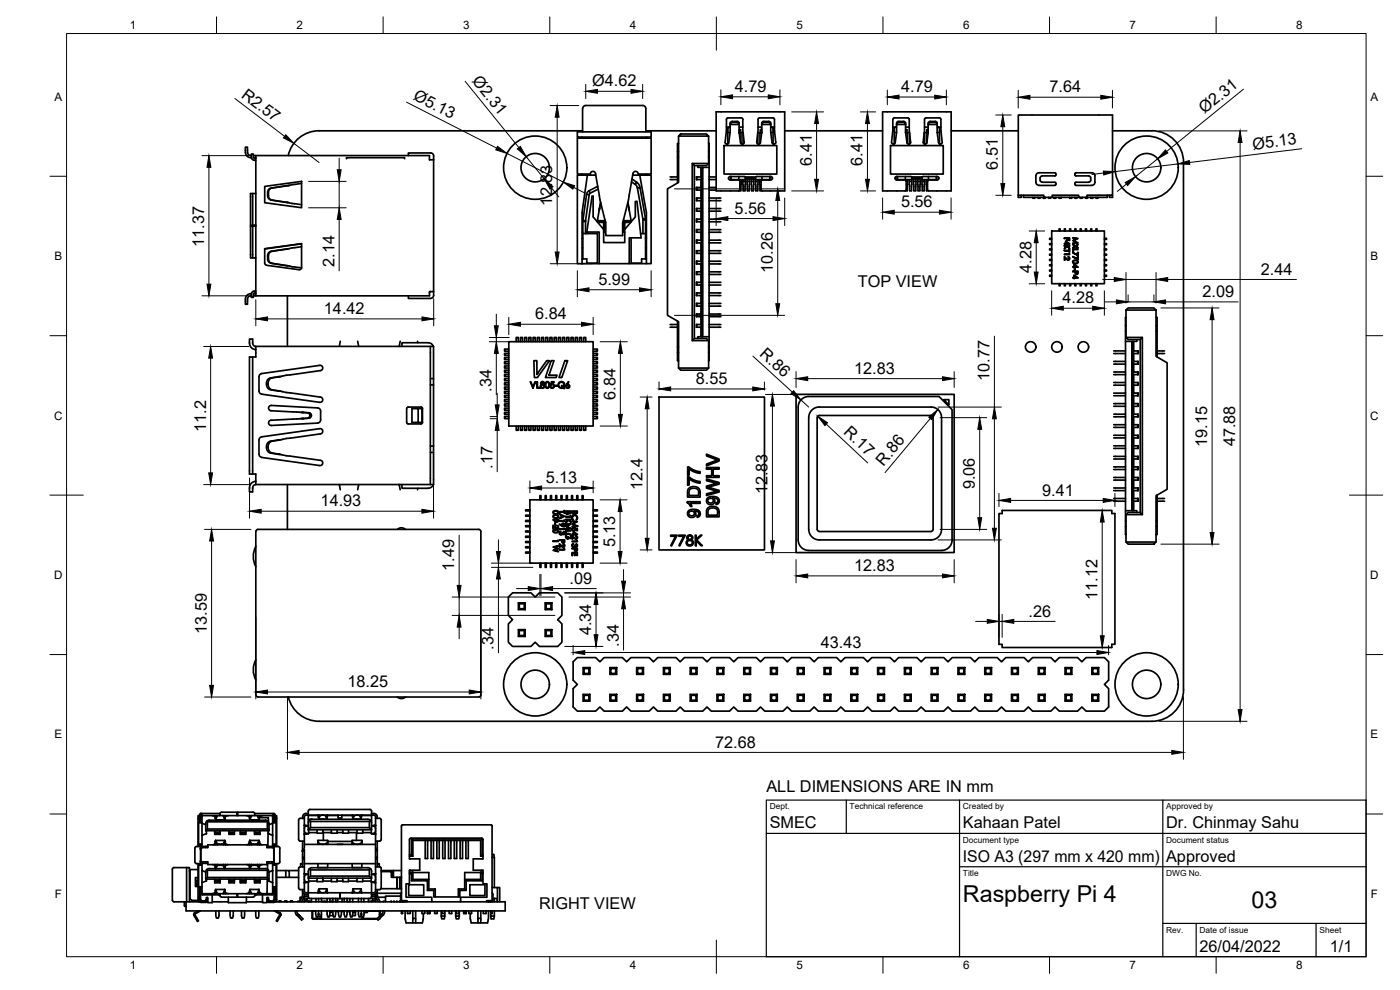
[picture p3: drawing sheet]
<svg xmlns="http://www.w3.org/2000/svg" width="420mm" height="297mm" viewBox="0 0 420 297" stroke-linecap="round" stroke-linejoin="round" font-family="sans-serif">
<defs><g id="words">
<g font-size="7">
<text x="289" y="270.6">Raspberry Pi 4</text>
<text x="375.6" y="272.3">03</text>
</g>
<g font-size="4.9">
<text x="72.2" y="29" transform="rotate(37 72.2 29)">R2.57</text>
<text x="123.8" y="29.8" transform="rotate(27 123.8 29.8)">Ø5.13</text>
<text x="141.5" y="24.3" transform="rotate(51 141.5 24.3)">Ø2.31</text>
<text x="177.7" y="25.9">Ø4.62</text>
<text x="220.5" y="27.6">4.79</text>
<text x="270.5" y="27.7">4.79</text>
<text x="315" y="27.7">7.64</text>
<text x="361.5" y="34.3" transform="rotate(-39 361.5 34.3)">Ø2.31</text>
<text x="376.1" y="44.9" transform="rotate(-7 376.1 44.9)">Ø5.13</text>
<text x="243.6" y="49.8" transform="rotate(-90 243.6 49.8)">6.41</text>
<text x="258.9" y="49.8" transform="rotate(-90 258.9 49.8)">6.41</text>
<text x="299.5" y="51" transform="rotate(-90 299.5 51)">6.51</text>
<text x="165.7" y="61.7" transform="rotate(-90 165.7 61.7)">12.83</text>
<text x="220.5" y="64.1">5.56</text>
<text x="270.4" y="62.2">5.56</text>
<text x="61.2" y="74" transform="rotate(-90 61.2 74)">11.37</text>
<text x="100.4" y="80" transform="rotate(-90 100.4 80)">2.14</text>
<text x="231.9" y="81.9" transform="rotate(-90 231.9 81.9)">10.26</text>
<text x="309.5" y="81.9" transform="rotate(-90 309.5 81.9)">4.28</text>
<text x="378.4" y="82.5">2.44</text>
<text x="179.6" y="85.5">5.99</text>
<text x="257.4" y="86">TOP VIEW</text>
<text x="360.9" y="89.1">2.09</text>
<text x="97.2" y="94.3">14.42</text>
<text x="160.6" y="95.8">6.84</text>
<text x="318.9" y="91">4.28</text>
<text x="227.7" y="106.5" transform="rotate(42 227.7 106.5)">R.86</text>
<text x="256.3" y="112.1">12.83</text>
<text x="147.5" y="117.5" transform="rotate(-90 147.5 117.5)">.34</text>
<text x="184.7" y="119.9" transform="rotate(-90 184.7 119.9)">6.84</text>
<text x="208.8" y="115.2">8.55</text>
<text x="297" y="114.3" transform="rotate(-90 297 114.3)">10.77</text>
<text x="61.8" y="129.6" transform="rotate(-90 61.8 129.6)">11.2</text>
<text x="253" y="130" transform="rotate(43 253 130)">R.17</text>
<text x="362.3" y="134.1" transform="rotate(-90 362.3 134.1)">19.15</text>
<text x="370.7" y="133.9" transform="rotate(-90 370.7 133.9)">47.88</text>
<text x="147.8" y="140.6" transform="rotate(-90 147.8 140.6)">.17</text>
<text x="265.2" y="140.1" transform="rotate(-50 265.2 140.1)">R.86</text>
<text x="163.8" y="144.9">5.13</text>
<text x="192.8" y="147" transform="rotate(-90 192.8 147)">12.4</text>
<text x="230.4" y="148.3" transform="rotate(-90 230.4 148.3)">12.83</text>
<text x="292.6" y="146.8" transform="rotate(-90 292.6 146.8)">9.06</text>
<text x="312.8" y="148.7">9.41</text>
<text x="96.2" y="151.9">14.93</text>
<text x="184.6" y="164.2" transform="rotate(-90 184.6 164.2)">5.13</text>
<text x="136.3" y="171.3" transform="rotate(-90 136.3 171.3)">1.49</text>
<text x="256.3" y="171.3">12.83</text>
<text x="171" y="175.1">.09</text>
<text x="329.4" y="180" transform="rotate(-90 329.4 180)">11.12</text>
<text x="308.7" y="185">.26</text>
<text x="62" y="190.3" transform="rotate(-90 62 190.3)">13.59</text>
<text x="177.4" y="190.6" transform="rotate(-90 177.4 190.6)">4.34</text>
<text x="148.1" y="194.9" transform="rotate(-90 148.1 194.9)">.34</text>
<text x="185.7" y="194.1" transform="rotate(-90 185.7 194.1)">.34</text>
<text x="246.3" y="194.3">43.43</text>
<text x="104.3" y="206.2">18.25</text>
<text x="214.6" y="224.3">72.68</text>
<text x="230" y="237.7">ALL DIMENSIONS ARE IN mm</text>
<text x="231" y="248.5">SMEC</text>
<text x="289" y="248.5">Kahaan Patel</text>
<text x="350" y="248.5">Dr. Chinmay Sahu</text>
<text x="289" y="258.6">ISO A3 (297 mm x 420 mm)</text>
<text x="350" y="258.6">Approved</text>
<text x="161.8" y="272.9">RIGHT VIEW</text>
<text x="360" y="285.5">26/04/2022</text>
<text x="399.1" y="285.7">1/1</text>
</g>
<g font-size="3.5">
<text x="39" y="8.8">1</text>
<text x="89" y="8.8">2</text>
<text x="139" y="8.8">3</text>
<text x="189" y="8.8">4</text>
<text x="239" y="8.8">5</text>
<text x="289" y="8.8">6</text>
<text x="339" y="8.8">7</text>
<text x="389" y="8.8">8</text>
<text x="16.3" y="30.2">A</text>
<text x="411.3" y="30.2">A</text>
<text x="16.3" y="78">B</text>
<text x="411.3" y="78">B</text>
<text x="16.2" y="125.9">C</text>
<text x="411.2" y="125.9">C</text>
<text x="16.2" y="173.7">D</text>
<text x="411.2" y="173.7">D</text>
<text x="16.3" y="221.6">E</text>
<text x="411.3" y="221.6">E</text>
<text x="16.4" y="269.4">F</text>
<text x="411.4" y="269.4">F</text>
<text x="39" y="290.8">1</text>
<text x="89" y="290.8">2</text>
<text x="139" y="290.8">3</text>
<text x="189" y="290.8">4</text>
<text x="239" y="290.8">5</text>
<text x="289" y="290.8">6</text>
<text x="339" y="290.8">7</text>
<text x="389" y="290.8">8</text>
</g>
<g font-size="2.5">
<text x="231" y="242.9">Dept.</text>
<text x="255" y="242.9">Technical reference</text>
<text x="289" y="242.9">Created by</text>
<text x="350" y="242.9">Approved by</text>
<text x="289" y="252.8">Document type</text>
<text x="350" y="252.8">Document status</text>
<text x="289" y="262.9">Title</text>
<text x="350" y="262.9">DWG No.</text>
<text x="350" y="279.9">Rev.</text>
<text x="360" y="279.9">Date of issue</text>
<text x="396" y="279.9">Sheet</text>
</g>
</g></defs>
<!-- layer: Visible -->
<g fill="none" stroke="#000" stroke-width=".51">
<path d="M173.3 39.6h22.1v1.5h-22.1zM174.8 39.3l-79-.1a9.5 9.5 0 0 0-9.3 7.5M174.8 32.6v7M174.9 32.6a1.52 1.52 0 0 1 1.9-.9h15.1a1.57 1.57 0 0 1 1.9 .9M193.8 39.3h21.1M193.8 32.6v7M218 39.3h.4M218 38.1h.9M218.4 39.8h.7M218.5 35.4h4M218.5 35.4l-.5 .4v3.3l-.4 3.6a.56 .56 0 0 0 .5 .5 .56 .56 0 0 0 .6-.4l.4-3.1v-2.8M218.9 38.1h.2"/>
<path d="M218.9 38.1l-.5 .5v4.6M219.1 37.3h2.7M219.2 37.3l-.1 .2M219.2 37.3l.6-.6 1.6 .1 .4 .5M219.8 36.4h1.4M219.8 36.4l-.7 .5M221.2 36.4l.3 .1a1.61 1.61 0 0 1 .3 1.8v1.4M221.8 37.3v.2M221.8 39.7l.4 3.1 .3 .4h.4M221.8 39.8h.1M221.8 38.1h1.1M221.9 39.9h.1"/>
<path d="M222.2 39.9h.1M222.2 39.9l.2 3.2M222.2 39.9v-1h-.3l-.1 1M222.2 39.8h.8M222.5 35.4l.4 .4M222.9 35.8v3.3l.4 3.6-.1 .3-.3 .2M223 40v3.2M227.4 40v3.2M227.4 39.8h.8M227.5 38.1h1.1M228 35.4h3.9M228 35.4l-.5 .4v3.3l-.4 3.6a.56 .56 0 0 0 .5 .5 .56 .56 0 0 0 .6-.4l.4-4.7a1.45 1.45 0 0 1 .3-1.6l.3-.1"/>
<path d="M228.2 39.9l-.1 3.2M228.2 39.9h.1M228.2 39.9v-1h.4v1M228.6 39.9h.1M228.6 39.8h.1M228.6 37.3h2.7M228.6 37.3v.2M229.2 36.4h1.5M230.7 36.7l-1.7 .1-.4 .5M230.7 36.4l.3 .1a1.61 1.61 0 0 1 .3 1.8v1.4M230.7 36.7l.6 .6M231.3 37.3v.2"/>
<path d="M231.3 39.8h.7M231.3 38.1h.2M231.5 38.1h.9M231.5 38.1l.5 .5M232 35.4l.4 .4v3.3l.4 3.6a.56 .56 0 0 1-.5 .5 .56 .56 0 0 1-.6-.4l-.4-3.1M232 38.6v4.6M232 39.3h.4M235.5 39.3h29.4M267.9 35.8v3.3l-.3 3.6 .1 .3 .3 .2M267.9 38.1h1M267.9 39.3h.5M268.4 39.8h.7"/>
<path d="M268.4 35.4h4M268.4 35.4l-.4 .4M268.9 38.1h.2M268.9 38.1l-.5 .5v4.6M269.1 36.9v2.8l-.4 3.1-.3 .4h-.4M269.1 37.3h2.7M269.1 37.3v.2M269.1 37.3l.6-.6 1.7 .1 .4 .5M269.7 36.4h1.4M269.7 36.4l-.6 .5M271.2 36.4l.3 .1a1.61 1.61 0 0 1 .3 1.8v1.4M271.8 37.3v.2"/>
<path d="M271.8 39.7l.4 3.1a.57 .57 0 0 0 .6 .4 .57 .57 0 0 0 .5-.5M271.8 39.8h.1M271.8 38.1h1.1M271.8 39.9h.1M272.2 39.9l.1 3.2M272.2 39.9v-1h-.4v1M272.2 39.8h.7M272.2 39.9h.1M272.4 35.4l.5 .4v3.3l.4 3.6M273 40l-.1 3.2M277.3 40l.1 3.2M277.4 39.8h.8"/>
<path d="M277.5 38.1h1.1M277.9 35.4h4M277.9 35.4l-.4 .4v3.3l-.4 3.6a.56 .56 0 0 0 .5 .5 .56 .56 0 0 0 .6-.4l.4-4.7a1.45 1.45 0 0 1 .3-1.6l.3-.1M278.1 39.9l-.1 3.2M278.2 39.9v-1h.3v1M278.2 39.9h-.1M278.5 39.8h.1M278.5 39.9h.1M278.6 37.3h2.6M278.6 37.3v.2M278.6 37.3l.6-.6 1.6 .1 .4 .5M279.2 36.4h1.4"/>
<path d="M280.6 36.4l.4 .1a1.61 1.61 0 0 1 .3 1.8v1.4M281.2 37.3l.1 .2M281.3 39.8h.7M281.3 38.1h.2M281.5 38.1h.9M281.5 38.1l.5 .5v4.6M281.9 35.4l.5 .4v3.3l.4 3.6a.56 .56 0 0 1-.5 .5 .56 .56 0 0 1-.6-.4l-.4-3.1M282 39.3h.4M285.5 39.3h20.1M333.9 39.3l11.8-.1a9.5 9.5 0 0 1 9.5 9.5M73.6 45.7v-1.6h.7v.3a1.74 1.74 0 0 0 .9 2.3h.2M73.7 45.7a1.58 1.58 0 0 0 1.5 1.6"/>
<path d="M75.2 47.3h.2M75.9 58.1l-.1 9.5M76.1 46.7h52.8v1.2h1.2M76.1 47.3h.7M76.4 47.5h.4M76.4 47.4l-.3-.3v-.9h-.7v.9a1.08 1.08 0 0 0 1.4 1M76.8 46.7v42.1M76.8 58.1h-1.6v9.5h1.6M79.4 55.9l11.1-1.5v7.9l-11.1-1.5zM86.7 55.7l.1-.1-5.2 .8-.6 .3a2.64 2.64 0 0 0 0 3l.6 .3 4.8 .8M90.5 55l-9.2 1.4-.6 .3a2.64 2.64 0 0 0 0 3l.6 .3 4.9 .8M104 47.6v-.3h17.4v.3"/>
<path d="M129.2 45.9h-6.6v.8M129.2 45.9a.94 .94 0 0 1 1 .9M130.1 47.9v39.6h-1.2v1.3h-52.8M130.1 46.8v1.1M174.7 41.1v.4M174.7 52.2v.3M176 58.3l-1.1 7.8M176.3 52.5h-3v26.6h1.4M176.3 52.5h2.5M176.3 52.5l-1.6 11.3v15.3M176.8 57.2l-.5 .5-.3 .6M176.8 58.4l-1.1 7.8"/>
<path d="M177.2 57.9l-.4 .5-.8-.1M179.4 55.9l-2.6 1.3M179.5 56.7l-2.3 1.2-.4-.7M189.7 53.7l1.4 1-.5 .6-1.1-.7M189.9 52.5h2.1M189.9 52.2a.79 .79 0 0 1 .8-.8 .79 .79 0 0 1 .8 .8h3.9v-10.7h-22.1v10.7h3.9a.79 .79 0 0 1 .8-.8 .79 .79 0 0 1 .8 .8l1.2 7.7 1.8 7v3.8h5.1v-3.8l1.7-6.9 1.3-7.8M190.6 55.3l.7 1.1M191.1 54.7l.6 .6 .4 .9M191.3 56.4l.8-.2 1.6 9.4-.8 .1zM192 52.5h3.4v26.6h-1.4v-15.3zM194 41.1v.4M194 52.2v.3"/>
<path d="M201.1 53.1h2.2M201.1 53.9h2.2M203.3 45.5h.3M203.3 47.1h.3M203.6 43h-.3v11.9M203.6 40.8v13.9l-3.3 1.9v38l3.3 1.9v13.9M204.3 40.2h7.7l.7 .6h-9.1zM207.8 49.1v53.1h4.9M208.4 49.7v51.9l-.6 .6M209 59.4h1.5v.8h-1.5zM209 56.2h1.5v.9h-1.5zM209 53.1h1.5v.8h-1.5z"/>
<path d="M209.1 53.1v.8M209.1 56.2v.9M209.1 59.4v.8M209.4 49.7v.5h1v2.9M210.4 53.9v2.3M210.4 57.1v2.3M210.9 50.2h-.2v50.8h2.1M212.7 43v65.2M212.7 40.8v8.3l-.7 .6h-3.6M212.7 49.1h-4.9l.6 .6M212.7 45.5h.1M212.7 47.1h.1"/>
<path d="M212.8 59.4h3.5M212.8 50.2h-1.9v50.8M212.8 56.2h2.1M212.8 57.1h2.1M212.8 53.1h2.1M212.8 53.9h2.1M217.3 43.7h15.8v8.5h-15.8zM219.1 54h2.6M219.1 53l4.5 .1M219.1 53l-.5 .5 .5 .5M219.3 53v1M219.4 53v.9h4.2v-.2"/>
<path d="M219.6 53.9v.1M219.9 53.9v.1M220.4 53.9v.1M221.1 53.9v.1M221.7 54l.3 .5v2.3l-.3 .5h-6.8v-23.7h20.6v23.7h-6.8l-.3-.5v-2.3l.3-.5M221.7 53v1M222 54.4h.4M222.4 53.9l-.1 3.3h-.5M222.9 54.4h.8M223.6 53.1l.2 .3M223.6 53.1h3.2M223.7 53.7l-.1 3.5h-.6l-.1-3.3"/>
<path d="M223.8 53.4h.1M223.8 53.5h2.8M223.8 53.4h2.8M224.2 53.7l.1 3.5h.6v-3.5M224.2 54.4h.7M225.5 53.7l.1 3.5h.5l.1-3.5M225.5 54.4h.7M226.7 53.4h.1M226.8 53.7v3.5h.6l.1-3.3M226.8 54.4h.7M226.8 53.1l4.5-.1 .5 .4M226.8 53.1l-.1 .3"/>
<path d="M228 53.9l.1 3.3h.5M228 54.4h.4M228.7 53v.9M228.7 53.9v.1M229.3 53.9v.1M230 53.9v.1M230.5 53.9v.1M230.8 53.9v.1M231.1 53v.9l-7.5-.2M231.1 53v1M231.8 53.5h.1M231.8 53.5a1.65 1.65 0 0 1-2 .5h-1.1"/>
<path d="M267.3 43.7h15.8v8.5h-15.8zM269.2 53v1M269.3 53v.9h4.3v-.2l7.4 .2v-.9M269.6 53.9v.1M269.8 53.9v.1M270.4 53.9v.1M271.1 53.9v.1M271.6 53.9v.1M271.7 53v.9M272 54.4h.4M272.4 53.9l-.1 3.3h-.5M272.9 54.4h.7"/>
<path d="M273.6 53.1l-4.5-.1a.51 .51 0 0 0-.5 .5 .51 .51 0 0 0 .6 .5h2.6l.2 .5-.2 2.7-6.9 .1v-23.7h20.6v23.7l-7-.1-.1-3 .3-.2h1.1a1.65 1.65 0 0 0 2-.5M273.6 53.1l.1 .3M273.6 53.1h3.1M273.6 53.7v3.5h-.6l-.1-3.3M273.7 53.4h.1M273.7 53.4l2.9 .1zM274.2 53.7l.1 3.5h.5l.1-3.5M274.2 54.4h.7M275.4 53.7l.1 3.5h.6l.1-3.5M275.4 54.4h.8M276.6 53.4l.5-.4h4.2l.5 .4M276.6 53.4h.1"/>
<path d="M276.7 53.7l.1 3.5h.5l.1-3.3M276.7 54.4h.7M278 53.9v3.3h.6M278 54.4h.4M278.6 53v.9M278.7 53.9v.1M279.2 53.9v.1M280 53.9v.1M280.5 53.9v.1M280.8 53.9v.1M281.1 53v1M281.7 53.5h.1"/>
<path d="M305.6 58.6v-24.1h28.3v24.1h-7.7v.6h-2.5v-.6h-7.9v.6M305.6 58.6h7.7v.6h2.5M305.6 58.6v.6h1v-.6M307.2 58.6v.6h6.1M309.9 59.2v.3h.7v-.3M310.9 52.8v1.9M310.9 52.8a.94 .94 0 0 1 .9-1h4.8l.3 .4-.1 .4-.2 .2h-3.8l-.5 .2-.1 .4M311.5 59.2v.3h.6v-.3M312.1 53.4v.6M312.2 54l.1 .5 .5 .2h3.9l.2 .6-.3 .3h-4.8a.98 .98 0 0 1-.9-.9M313.1 59.2v.3h.6v-.3M314.7 59.2v.3h.6v-.3"/>
<path d="M315.8 59.2h7.9M316.3 59.2v.3h.6v-.3M317.8 59.2v.3h.7v-.3M321 59.2v.3h.6v-.3M322.6 59.2v.3h.6v-.3M322.6 52.2v.3M322.6 55v.3M322.6 52.2l.3-.4h4.8a.91 .91 0 0 1 .9 1v1.9a.91 .91 0 0 1-.9 .9h-4.8l-.3-.3M322.6 52.5l.3 .3h3.8M324.2 59.2v.3h.6v-.3M325.8 59.2v.3h.6v-.3M326.7 54.7h-3.8l-.3 .3"/>
<path d="M326.7 52.8l.6 .4v.8l-.1 .5-.5 .2M327.3 59.2v.3h.7v-.3M328.9 59.2v.3h.6v-.3M332.3 58.6v.6h-6.1M332.9 58.6v.6h1v-.6M355.2 48.7v158.2a9.5 9.5 0 0 1-9.5 9.5h-249.9a9.5 9.5 0 0 1-9.3-7.3M75.8 67.9h-.6v9.4l1.6 .1M75.8 67.9h1M75.8 67.9l.1 9.5M80 79.6l9.8 1.3M80 79.6l-.6-.6v-4.4l11.1-1.5v7.2l-.2 .5-.5 .1M86.2 60.8l4.3 .6"/>
<path d="M86.2 60.8h.3M86.4 74.7l-5.4 .8a2.38 2.38 0 0 0-.3 3.2l.6 .3 9.2 1.4M86.4 74.7l-4.8 .7-.6 .3a2.64 2.64 0 0 0 0 3l.6 .3 4.8 .7M90.5 74l-4.1 .7M90.5 73.1l-11.1 1.6M174.7 71.5h.2M174.7 74.4h.2M174.7 69.6h.2M174.7 79.1h5.1M174.9 70.1h4.4v8.9h-3.2v-1.3h-1.4M174.9 66.5v11.2M174.9 66.5h.8"/>
<path d="M174.9 66.1v.4M174.9 66.1l.8 .1M175.7 66.5v3.6M175.7 66.2v.3M179.2 66.5h2.3M179.4 66.7h1.8v2.1M179.8 63.1l-.5 3.1h2.2v3.5h-.3M179.9 62.7l-.1 .4M179.9 62.7v-.3l-.1 .7M180.2 60.7l-.3 1.7M180.3 60.8l-.4 1.9M181.2 68.8l-3.2-3.7v-6.2h-.3l-1.6 10.7h-.4"/>
<path d="M181.2 68.8v4h6.3v-4l3.2-3.7v-4.7h.5l1.2 11h-3.6v7.7h-9v-9.5h-3.7v.5M187.2 66.5h2.2M188.4 60.8l.4 1.9M188.4 60.7l.4 1.7M188.8 62.4v.7zM188.8 63.1l.6 3.1h-2.2v3.5h.3M188.8 79.1h5.2M189.3 66.7h-1.8v2.1M189.4 71.4v7.6h3.2v-1.3h1.1M192.3 70.1h1.4M193 66v4.1M193.7 65.6v.4h-.7l-.1-.3"/>
<path d="M193.7 66v11.7M193.7 71.5h.3M193.7 74.4h.3M193.7 71.4h.3M193.7 77.7h.3M209 62.6h1.5v.8h-1.5zM209 68.9h1.5v.8h-1.5zM209 72.1h1.5v.8h-1.5zM209 75.2h1.5v.8h-1.5zM209 78.4h1.5v.8h-1.5zM209.1 65.8h1.3M209.1 65.8l-.1 .7h1.4"/>
<path d="M209.1 62.6v.8M209.1 65.8v.7M209.1 68.9v.8M209.1 72.1v.8M209.1 75.2v.8M209.1 78.4v.8M210.4 60.2v2.4M210.4 63.4v2.4M210.4 66.5v2.4M210.4 69.7v2.4M210.4 72.9v2.3M210.4 76v2.4"/>
<path d="M210.4 79.2v2.4M210.4 65.8v.7M212.8 60.2h3.5M212.8 62.6h3.5M212.8 63.4h3.5M212.8 65.8h3.5M212.8 66.5h3.5M212.8 68.9h3.5M212.8 69.7h3.5M212.8 72.1h3.5M212.8 72.9h3.5M212.8 75.2h3.5"/>
<path d="M212.8 76h3.5M212.8 78.4h3.5M212.8 79.2h3.5M315.6 69.3h15.8v15.8h-15.8zM315.6 71.5h-.6v.3h.6M315.6 73.1h-.6v.3h.6M315.6 74.7h-.6v.3h.6M315.6 76.3h-.6v.3h.6M315.6 77.8h-.6v.4h.6M315.6 79.4h-.6v.3h.6M317.8 69.3v-.6h.4v.6M319.4 71.4h1.6v.8h-.2v-.6h-.4v.6h-.2v-.6z"/>
<path d="M319.4 73.7h1.6l-.6 .1 .6 .9-.7-.8-.9 .8 .8-.9zM319.4 75.1h1.4v-.3h.2v.8h-.2v-.3zM319.4 76.2l1.6-.1v.3zM319.4 77l1.2 .9 .3-.4-.4-.5 .3 .1 .3 .4-.1 .4-.5 .1-.9-.7v.7h-.2zM319.4 69.3v-.6h.3v.6M319.8 72.3l1.3 .9h-1.1v.2l-.6-.2 .4-.1zM320 72.6l.6 .5h-.6zM321 69.3v-.6h.3v.6M322 71.3l1.5 .2-1.3 .7 1.3 .7-1.5 .2 1.1-.3-1.1-.6 1.1-.6zM322 73.3l.8 .5 .7-.5-.6 .6 .6 .6-.7-.5-.8 .5 .6-.6zM322 74.7l1.5 .2h-1.4l-.1 .6zM322 75.7l1.4 .8 .1-.8v1z"/>
<path d="M322 76.9l1.4 .8 .1-.8v1zM322 78.3l.3-.2a.71 .71 0 0 1 .9-.1 .71 .71 0 0 1 .2 .9l-.3 .2a.69 .69 0 0 1-.9 0 .69 .69 0 0 1-.2-.8zM322.2 78.3l.5-.1a.47 .47 0 0 1 .7 .5 .47 .47 0 0 1-.8 .3 .41 .41 0 0 1-.4-.2 .41 .41 0 0 1 0-.5zM322.3 79.3l1.3 .9h-1.1v.2l-.5-.2 .3-.2zM322.5 79.6l.7 .4h-.7zM322.6 69.3v-.6h.3v.6M324.2 69.3v-.6h.3v.6M325.8 69.3v-.6h.3v.6M327.3 69.3v-.6h.4v.6M328.9 69.3v-.6h.3v.6M331.4 79.4h.7v.3h-.7M331.4 77.8h.7v.4h-.7"/>
<path d="M331.4 76.3h.7v.3h-.7M331.4 74.7h.7v.3h-.7M331.4 73.1h.7v.3h-.7M331.4 71.5h.7v.3h-.7M75.4 88.1h-.2a1.58 1.58 0 0 0-1.5 1.6M75.4 88.8h-.2a1.76 1.76 0 0 0-.9 2.2v.3h-.7v-1.6M76.1 88.1h.7M76.8 87.3a1.05 1.05 0 0 0-1.4 1v.9h.7v-1.1l.7-.1M86.3 88.8v15.1M130.1 87.5v1.1M130.2 88.6a.98 .98 0 0 1-1 .9h-6.6v-.7M201.1 97.4h2.2"/>
<path d="M201.1 98.2h2.2M203.3 96.3v11.9h.3M209 81.6h1.5v.7h-1.5zM209 84.7h1.5v.8h-1.5zM209 91h1.5v.8h-1.5zM209 97.4h1.5v.8h-1.5zM209.1 87.9h1.3M209.1 87.9l-.1 .8h1.4M209.1 94.2h1.3M209.1 94.2l-.1 .8h1.4M209.1 81.6v.7M209.1 84.7v.8"/>
<path d="M209.1 87.9v.8M209.1 91v.8M209.1 94.2v.8M209.1 97.4v.8M210.4 98.2v2.8h-1v.6M210.4 82.3v2.4M210.4 85.5v2.4M210.4 88.7v2.3M210.4 91.8v2.4M210.4 95v2.4M210.4 87.9v.8M210.4 94.2v.8"/>
<path d="M212.8 81.6h3.5M212.8 82.3h3.5M212.8 84.7h3.5M212.8 85.5h3.5M212.8 87.9h3.5M212.8 88.7h3.5M212.8 91h3.5M212.8 91.8h3.5M212.8 94.2h3.5M212.8 95h3.5M212.8 97.4h3.5M212.8 98.2h3.5"/>
<path d="M315.6 81h-.6v.3h.6M315.6 82.6h-.6v.3h.6M317.8 85.1v.7h.4v-.7M319.4 85.1v.7h.3v-.7M321 85.1v.7h.3v-.7M322 81.4h1.5v.5a.43 .43 0 0 1-.4 .4 .43 .43 0 0 1-.4-.5v-.3zM322.3 82.5l1.3 .9h-1.1v.2l-.5-.2 .3-.1zM322.5 80.5h.1v.6h-.1zM322.5 82.8l.7 .5h-.7zM322.6 85.1v.7h.3v-.7M322.9 81.5h.5l-.2 .7-.3-.1zM324.2 85.1v.7h.3v-.7"/>
<path d="M325.8 85.1v.7h.3v-.7M327.3 85.1v.7h.4v-.7M328.9 85.1v.7h.3v-.7M331.4 82.6h.7v.3h-.7M331.4 81h.7v.3h-.7M337.8 99.4h.1M337.8 97.7h.1M337.9 95.2v65.2M337.9 93v8.2l.7 .7h3.6M337.9 93l.7-.6h7.7l.6 .6M337.9 93h9M346.9 95.2h.4v11.9"/>
<path d="M346.9 93v13.9l3.4 1.9v38l-3.4 1.9v13.9M346.9 99.4h.4M346.9 97.7h.4M76.8 103.9h53.3v41.5h-53.3M76.8 103.9v3.2h-1M76.8 103.9a1.65 1.65 0 0 1-1-2l-.9-.2v.3a2.28 2.28 0 0 0 1.9 2.9M80.5 115v.4M80.5 115.4v.4a1.44 1.44 0 0 0 1.2 1.1l2.2 .4M83.4 117.3l.8 .1M83.4 113h.5M83.4 117.3h.5M83.4 113l-2.2 .4a1.92 1.92 0 0 0-1.2 1.8 1.92 1.92 0 0 0 1.2 1.7l2.2 .4"/>
<path d="M83.9 113l2.1-.4 10.2-1.4a.79 .79 0 0 0 .6-.9 .79 .79 0 0 0-.9-.7l-17.3 2.5a.99 .99 0 0 0-.9 .9v4.3l.5 .8 17.8 2.6a.79 .79 0 0 0 .9-.7 .79 .79 0 0 0-.7-.9l-10.2-1.3-2.1-.5M83.9 113l-2.2 .4a1.5 1.5 0 0 0-1.2 1.6M84.2 113h-.8M102.1 102.4l-.3 1.5M107.3 102.4l.4 1.5M120.1 102.4l-.3 1.5M120.6 103.9v-1.1h7.9l.8 .2 .7 .9M125.3 102.4l.1 .4M129.2 103.9v41.5M129.2 115.5h.9M129.2 113.6h.9M152.7 102.5h25.3v25.3h-25.3z"/>
<path d="M152.7 104.7h-1.3v.7h1.3M152.7 106h-1.3v.6h1.3M152.7 107.3h-1.3v.6h1.3M152.7 108.5h-1.3v.7h1.3M152.7 109.8h-1.3v.6h1.3M152.7 111.1h-1.3v.6h1.3M152.7 112.3h-1.3v.7h1.3M152.7 113.6h-1.3v.6h1.3M152.7 114.9h-1.3v.6h1.3M152.7 116.1h-1.3v.7h1.3M152.7 117.4h-1.3v.6h1.3M152.7 118.6h-1.3v.7h1.3"/>
<path d="M152.7 119.9h-1.3v.7h1.3M154.9 102.5v-1.3h.7v1.3M156.2 102.5v-1.3h.6v1.3M157.4 102.5v-1.3h.7v1.3M158.7 102.5v-1.3h.6v1.3M159.1 114.5l.8 1.5 .7-1.5h.2l-.8 1.9zM160 102.5v-1.3h.6v1.3M160.2 108.2h.9v4.2l3-4.2h.8l-3.6 5.1h-.9zM161.1 114.5h.2v1.8h.7v.1h-.9zM161.2 102.5v-1.3h.7v1.3M162.4 114.7l.6-.2 .4 .4a.44 .44 0 0 0-.2 .5 .44 .44 0 0 0 .2 .3v.4l-.5 .4-.5-.1-.2-.6a.43 .43 0 0 0 .3-.4 .43 .43 0 0 0-.2-.4zM162.5 102.5v-1.3h.6v1.3"/>
<path d="M163.8 102.5v-1.3h.6v1.3M163.9 114.6l.4-.1a1.01 1.01 0 0 1 .6 1.1 1.01 1.01 0 0 1-.9 .8l-.4-.9zM163.9 114.9a.6 .6 0 0 1 .8 0 .6 .6 0 0 1 0 .8 .52 .52 0 0 1-.6 .6 .52 .52 0 0 1-.3-.8zM165 102.5v-1.3h.7v1.3M165.4 108.2h.9l-1.5 4.4h2.4l-.3 .7h-3.2zM165.5 114.5h.8v.2h-.7l-.1 .5 .6 .1 .2 .4v.4l-.5 .4-.5-.1-.2-.4 .5 .3 .6-.3-.3-.6-.6 .1zM166.3 102.5v-1.3h.6v1.3M166.5 115.6h.8v.2h-.8zM167.6 102.5v-1.3h.6v1.3M167.9 114.7a1.01 1.01 0 0 1 1.4 .1 1.01 1.01 0 0 1-.1 1.4l.3 .4-.5-.2a1 1 0 0 1-1.3-.4 1 1 0 0 1 .2-1.3zM167.9 115a.82 .82 0 0 1 1.1-.1 .82 .82 0 0 1 .1 1.2l-.6-.4 .4 .5-.3 .1a.81 .81 0 0 1-.8-.4 .81 .81 0 0 1 .1-.9zM168.8 102.5v-1.3h.7v1.3"/>
<path d="M169.5 108.2h.9l-1.8 5.1h-.8zM170.1 102.5v-1.3h.6v1.3M170.6 114.5l.1 .1-.5 .8h.5l.3 .7-.7 .4-.4-.2-.1-.5zM171.4 102.5v-1.3h.6v1.3M172.6 102.5v-1.3h.7v1.3M173.9 102.5v-1.3h.6v1.3M175.2 102.5v-1.3h.6v1.3M178 119.9h1.3v.7h-1.3M178 118.6h1.3v.7h-1.3M178 117.4h1.3v.6h-1.3M178 116.1h1.3v.7h-1.3M178 114.9h1.3v.6h-1.3"/>
<path d="M178 113.6h1.3v.6h-1.3M178 112.3h1.3v.7h-1.3M178 111.1h1.3v.6h-1.3M178 109.8h1.3v.6h-1.3M178 108.5h1.3v.7h-1.3M178 107.3h1.3v.6h-1.3M178 106h1.3v.6h-1.3M178 104.7h1.3v.7h-1.3M197.8 119.1h31.6v45.9h-31.6zM203.3 104.1h.3M203.3 105.8h.3M203.6 110.4l.7 .7h7.7l.7-.7"/>
<path d="M203.6 110.4h9.1M208.4 101.6h3.6l.7 .6v8.2M212.7 104.1h.1M212.7 105.8h.1M238.9 118.3h47.5v47.5h-47.5zM283.2 119.9h1.6v1.6zM334.2 118.7h3.6M334.2 117.9h3.6M334.2 115.6h3.6M334.2 114.8h3.6M334.2 112.4h3.6M334.2 111.6h3.6"/>
<path d="M334.2 109.2h3.6M334.2 108.4h3.6M334.2 106.1h3.6M334.2 105.3h3.6M337.8 102.4h2.1v50.8h-.2M337.9 101.2h4.9v53.2M339.7 102.4v50.8h-1.9M340.1 117.9h1.5v.8h-1.5zM340.1 114.8h1.5v.8h-1.5zM340.1 111.6h1.5v.8h-1.5zM340.1 108.4h1.5v.8h-1.5zM340.1 105.3h1.5v.8h-1.5z"/>
<path d="M340.2 106.1v2.3M340.2 109.2v2.4M340.2 112.4v2.4M340.2 115.6v2.3M340.2 118.7v2.4M341.2 101.9v.5h-1v2.9M341.4 105.3v.8M341.4 108.4v.8M341.4 111.6v.8M341.4 114.8v.8M341.4 117.9v.8M342.8 101.2l-.6 .7v51.9"/>
<path d="M347.3 106.1h2.2M347.3 105.3h2.2M77.7 136.3l.3 .6 .5 .4 17.5 2.4a.79 .79 0 0 0 .9-.7 .79 .79 0 0 0-.7-.9l-10.2-1.3-2.1-.5M80.5 133.9v.5M80.5 134.3v.5a1.44 1.44 0 0 0 1.2 1.1M81.2 135.9l2.2 .4M81.6 135.9l2.3 .4M83.4 136.3l.8 .1M83.4 132h.5M83.4 136.3h.5M83.4 132l-2.2 .4a1.9 1.9 0 0 0-1.2 1.7 1.9 1.9 0 0 0 1.2 1.8M83.9 132l2.1-.4 10.2-1.4a.8 .8 0 0 0 .7-.9 .8 .8 0 0 0-.9-.7l-17.8 2.6-.5 .8v4.3"/>
<path d="M83.9 132l-2.2 .4a1.5 1.5 0 0 0-1.2 1.5M84.2 131.9l-.8 .1M90.3 123.7h.8h-.5M90.6 123.7l-9.2-.5a.79 .79 0 0 1-.8-.8 .79 .79 0 0 1 .8-.7l13.9 .7a.94 .94 0 0 1 .9 .9v2.7a.94 .94 0 0 1-.9 .9l-13.9 .8a.79 .79 0 0 1-.8-.8 .79 .79 0 0 1 .8-.8M90.6 125.6l-9.3 .5M90.6 125.6h.5h-.8M90.6 123.7l2.2 .2M92.3 123.8a.83 .83 0 0 1 .7 .8 .83 .83 0 0 1-.7 .9M92.8 123.8a.83 .83 0 0 1 .7 .8 .83 .83 0 0 1-.7 .9l-2.2 .1M122.1 122.4l.4-.3h3.8l.4 .3 .1 4.3-.2 .4-4.1 .1-.4-.2zM123.6 122.6h1.9v4.1h-1.9zM125.5 122.6h1.1v4.1h-1.1"/>
<path d="M129.2 133.8h.9M129.2 135.7h.9M152.7 121.2h-1.3v.6h1.3M152.7 122.5h-1.3v.6h1.3M152.7 123.7h-1.3v.6h1.3M152.7 125h-1.3v.6h1.3M154.9 127.8v1.3h.7v-1.3M156.2 127.8v1.3h.6v-1.3M157.4 127.8v1.3h.7v-1.3M158.7 127.8v1.3h.6v-1.3M160 127.8v1.3h.6v-1.3M161.2 127.8v1.3h.7v-1.3"/>
<path d="M162.5 127.8v1.3h.6v-1.3M163.8 127.8v1.3h.6v-1.3M165 127.8v1.3h.7v-1.3M166.3 127.8v1.3h.6v-1.3M167.6 127.8v1.3h.6v-1.3M168.8 127.8v1.3h.7v-1.3M170.1 127.8v1.3h.6v-1.3M171.4 127.8v1.3h.6v-1.3M172.6 127.8v1.3h.7v-1.3M173.9 127.8v1.3h.6v-1.3M175.2 127.8v1.3h.6v-1.3M178 125h1.3v.6h-1.3"/>
<path d="M178 123.7h1.3v.6h-1.3M178 122.5h1.3v.6h-1.3M178 121.2h1.3v.6h-1.3M212 136.3l3.8 1.4v.6l-3.8 1.5v-.6l3.4-1.2-3.4-1.2zM243.6 123a3 3 0 0 1 2.3-.9h33.5a3.2 3.2 0 0 1 3.2 3.2v33.5a3.2 3.2 0 0 1-3.2 3.2h-33.5a3.2 3.2 0 0 1-3.2-3.2v-33.5a3.2 3.2 0 0 1 .9-2.3zM334.2 137.7h3.6M334.2 136.9h3.6M334.2 134.5h3.6M334.2 133.8h3.6M334.2 131.4h3.6M334.2 130.6h3.6M334.2 128.2h3.6"/>
<path d="M334.2 127.4h3.6M334.2 125.1h3.6M334.2 124.3h3.6M334.2 121.9h3.6M334.2 121.1h3.6M340.1 136.9h1.5v.8h-1.5zM340.1 133.8h1.5v.7h-1.5zM340.1 130.6h1.5v.8h-1.5zM340.1 127.4h1.5v.8h-1.5zM340.1 124.3h1.5v.8h-1.5zM340.1 121.1h1.5v.8h-1.5zM340.2 121.9v2.4"/>
<path d="M340.2 125.1v2.3M340.2 128.2v2.4M340.2 131.4v2.4M340.2 134.5v2.4M340.2 137.7v2.4M341.4 121.1v.8M341.4 124.3v.8M341.4 127.4v.8M341.4 130.6v.8M341.4 133.8v.7M341.4 136.9v.8M75.8 142.2v-35.1h-.9v35.1h1.9v3.2"/>
<path d="M76.8 159.5v49M76.8 144.4a2.36 2.36 0 0 0-1.9 3.1h.9a2.36 2.36 0 0 1 .6-2l.4-.1M76.8 159.5l.2-.5 .4-.2h66.3l.4 .2 .2 .5M86.3 145.4v13.4M101.8 145.4l.3 1.5M107.7 145.4l-.4 1.5M119.8 145.4h.1M119.8 145.4l.3 1.5M120.6 145.4v1.1h7.9M121.7 158.8l-1.3-.4-1.2 .4M125.4 146.5l-.1 .4M130 145.4l-.4 .6-1.1 .5"/>
<path d="M144.3 159.5v49l-.2 .4-.4 .2h-66.3l-.4-.2-.2-.4M159 150h19v19h-19zM159 153h-1.2v.3h1.2M159 154.6h-1.2v.3h1.2M159 156.2h-1.2v.3h1.2M159 157.7h-1.2v.3h1.2M159 159.3h-1.2v.3h1.2M162 150v-1.3h.3v1.3M163.6 150v-1.3h.3v1.3M165.2 150v-1.3h.3v1.3M166 157.6l1.1 .9 .3-.4-.3-.5 .3 .1 .2 .3-.1 .5-.5 .1-.8-.7v.8h-.2zM166 155.9l.7 .4 .1-.5 .5-.1 .3 .6-.6 .3-1.1-.6z"/>
<path d="M166.1 154.6l.3-.1a.68 .68 0 0 1 .9-.1 .68 .68 0 0 1 .1 .9l-.4 .2a.66 .66 0 0 1-.8-.1 .66 .66 0 0 1-.1-.8zM166.1 159l.3-.2a.68 .68 0 0 1 .9 0 .68 .68 0 0 1 .1 .9l-.4 .2a.66 .66 0 0 1-.8-.1 .66 .66 0 0 1-.1-.8zM166.1 153.4l.3-.1a.7 .7 0 0 1 .9-.1 .7 .7 0 0 1 .2 .9l-.5 .1a.65 .65 0 0 1-.8 0 .65 .65 0 0 1-.1-.8zM166.2 159.1l.4-.2a.52 .52 0 0 1 .6 .1 .52 .52 0 0 1 .1 .6l-.1 .1a.6 .6 0 0 1-.7 .1 .6 .6 0 0 1-.3-.7zM166.2 153.5l.4-.1a.51 .51 0 0 1 .6 0 .51 .51 0 0 1 .1 .6l-.1 .1a.59 .59 0 0 1-.7 .1 .59 .59 0 0 1-.3-.7zM166.3 154.7l.4-.1a.46 .46 0 0 1 .6 0 .46 .46 0 0 1 0 .6l-.1 .1a.56 .56 0 0 1-.8 .1 .56 .56 0 0 1-.1-.7zM166.5 156.9h.2v.6h-.2zM166.8 150v-1.3h.3v1.3M167.9 158.7l1.6-.2v.3zM167.9 154.2l1.6 .7-1.6 .7 .5-.3v-.8zM167.9 153.5h1.4l.2-.3v.8l-.2-.3zM167.9 156.2l1.6-.1v.3z"/>
<path d="M167.9 157.2l.7 .4 .2-.5 .4-.1 .3 .7-.6 .3zM168 159.5l.3-.1-.3 .5 .2 .4 .4-.1 .1-.3 .5 .3 .2-.3-.3-.4 .3 .1 .1 .5-.3 .3-.4-.2-.5 .3-.4-.4zM168.4 150v-1.3h.3v1.3M168.6 154.6l.6 .3-.6 .3zM169.8 159.1l1.6 .2h-1.5v.6h-.1zM169.8 157l1.6 .2-1.3 .7 1.3 .7-1.6 .2 1.1-.3-1.1-.6 1.1-.6zM169.8 155.8h1.6l-.6 .2 .6 .8-.8-.8-.8 .9 .7-.9zM169.8 154.9l1.6-.1v.3zM169.8 153.3h1.6l-.1 .6-.3 .3a.36 .36 0 0 0-.4-.2 .36 .36 0 0 0-.3 .3l-.4-.2zM169.9 150v-1.3h.4v1.3M169.9 153.5h.6v.2a.32 .32 0 0 1-.3 .4 .32 .32 0 0 1-.3-.4zM170.7 153.5h.5l-.1 .5-.3-.1z"/>
<path d="M171.5 150v-1.3h.3v1.3M171.7 153.3h1.6l-.1 .6-.3 .3a.36 .36 0 0 0-.4-.2 .36 .36 0 0 0-.3 .3l-.4-.2zM171.7 156.3l1.6 .2-1.3 .7 1.3 .6-1.6 .3 1.1-.3-1.1-.6 1.1-.6zM171.8 158.4l.3-.1-.3 .6 .3 .3 .4-.2v-.6l.8 .2v.6h-.2v-.5l-.4-.1-.2 .6h-.6l-.3-.3zM171.9 154.8l.1-.2a.86 .86 0 0 1 1.2 .3 .86 .86 0 0 1-.2 1.2l-.1-.2a.71 .71 0 0 0 0-1.1 .71 .71 0 0 0-1 .1 .71 .71 0 0 0 .2 1 .69 .69 0 0 1-.2-1.1zM171.9 153.5h.5v.2a.31 .31 0 0 1-.3 .4 .31 .31 0 0 1-.2-.4zM172 159.5l1.3 .9h-1.1v.1l-.5-.1 .3-.2zM172.2 159.8l.7 .4h-.7zM172.6 153.5h.5l-.1 .5-.3-.1zM173.1 150v-1.3h.3v1.3M174.7 150v-1.3h.3v1.3M178 159.3h1.3v.3h-1.3"/>
<path d="M178 157.7h1.3v.3h-1.3M178 156.2h1.3v.3h-1.3M178 154.6h1.3v.3h-1.3M178 153h1.3v.3h-1.3M206.3 150.5h3.8v.5h-3l.6 1h-.5l-.9-1.2zM206.4 140.1h.3a5.9 5.9 0 0 0 3.4 1.4v.5a5.8 5.8 0 0 1-3.3-1.3v1.8h-.4zM206.4 143h.3a5.7 5.7 0 0 0 3.4 1.5v.5a5.8 5.8 0 0 1-3.3-1.4v1.9h-.4zM206.7 146.6l1.3-.6 .9 .1 .7 .3 .5 1v1.7h-3.8l.1-1.8zM206.7 153.2l.7-.3 1.1-.1 1.1 .3 .5 .6a1.08 1.08 0 0 1-.9 1.5v-.5a.73 .73 0 0 0 .5-.9 .73 .73 0 0 0-.9-.5h-.5l.5 .5a1.23 1.23 0 0 1-1.6 1.4 1.23 1.23 0 0 1-.5-2zM207.1 146.8l1.1-.3 1.2 .3 .3 .6v1.3h-2.9v-1.3zM212 140.3h3.8v.5h-1.8v1.9h1.8v.5h-3.8v-.5h1.6v-1.9h-1.6zM212 143.7l3.8 1.1v.5l-3.3 .9 3.3 .9v.5l-3.8 1.1v-.5l3.3-.8-3.3-.9v-.7l3.3-.8-3.3-.8z"/>
<path d="M212.3 152.5l1.3-.6 1.6 .4 .6 .8v2h-3.8v-1.9zM212.4 149.4l.5-.3 1.3-.1 1.1 .2 .5 .6a1.07 1.07 0 0 1-.9 1.6v-.5l.4-.2 .2-.4a1.08 1.08 0 0 0-1.5-.9l.5 .6a1.23 1.23 0 0 1-1.6 1.4 1.23 1.23 0 0 1-.5-2zM212.7 152.8l.8-.4 1.3 .2 .5 .6 .1 1.4h-2.9v-1.3zM245.9 159.5h33.5M279.4 159.5l.5-.2 .1-.5v-33.5l-.1-.5-.5-.1h-33.5l-.5 .1-.1 .5-.1 33.5 .2 .5 .5 .2M299.8 154.1h1v-1h32.9v1h.9v39.2h-.9v1h-32.9v-1h-1zM334.2 144h3.6M334.2 143.3h3.6M334.2 140.9h3.6M334.2 140.1h3.6M334.2 147.2h3.6M334.2 146.4h3.6"/>
<path d="M334.2 150.4h3.6M334.2 149.6h3.6M337.8 158h.1M337.8 156.3h.1M340.1 143.3h1.5v.7h-1.5zM340.1 140.1h1.5v.8h-1.5zM340.1 146.4h1.5v.8h-1.5zM340.2 150.4v2.8h1v.6M340.2 140.9v2.4M340.2 144v2.4M340.2 147.2v2.4M341.4 149.6h-1.3v.8h1.4"/>
<path d="M341.4 149.6l.1 .8M341.4 140.1v.8M341.4 143.3v.7M341.4 146.4v.8M341.4 149.6v.8M342.2 153.8h-3.6l-.7 .6v8.2M342.2 153.8l.6 .6h-4.9M346.9 158h.4M346.9 156.3h.4M347.3 150.4h2.2M347.3 149.6h2.2M347.3 148.6v11.8h-.4"/>
<path d="M76.8 163.9a6.3 6.3 0 0 0 0 6.1M152.6 179.1l1.2-1.2h5.5l1.3 1.2 1.3-1.2h5.5l1.2 1.2v5.5l-1.2 1.3 1.2 1.3v5.5l-1.2 1.3h-5.5l-1.3-1.3-1.3 1.3h-5.5l-1.2-1.3v-5.5l1.2-1.3-1.2-1.3zM159 160.9h-1.2v.3h1.2M159 162.5h-1.2v.3h1.2M159 164h-1.2v.4h1.2M159 165.6h-1.2v.4h1.2M162 169v1.2h.3v-1.2M163.6 169v1.2h.3v-1.2M165.2 169v1.2h.3v-1.2M166 164.1l1.6-.4-1.2 .5 1.2 .4-1.2 .5 1.2 .5-1.6-.5 1.2-.5zM166 162.3l1.6-.1v.3zM166.8 169v1.2h.3v-1.2"/>
<path d="M167.9 162h1.6v.5a.43 .43 0 0 1-.5 .4 .43 .43 0 0 1-.4-.5v-.3zM167.9 163.1l1.1 .9 .4-.3-.4-.5 .3 .1 .1 .7-.5 .2-.9-.7-.1 .7zM167.9 164.8l1.6-.1v.3zM168.4 169v1.2h.3v-1.2M168.8 162.1h.5l-.2 .7-.3-.1zM169.9 169v1.2h.4v-1.2M170.1 160.2a.87 .87 0 0 1 1.2 .2 .87 .87 0 0 1-.2 1.2l-.1-.2a.69 .69 0 0 0 0-1 .69 .69 0 0 0-1.1 .2 .69 .69 0 0 0 .5 1v-.6h.2v.7a.82 .82 0 0 1-.8-.5 .82 .82 0 0 1 .3-1zM171.5 169v1.2h.3v-1.2M171.7 164.5h1.6v.5a.43 .43 0 0 1-.5 .4 .43 .43 0 0 1-.4-.5v-.3zM171.7 162.4h1.4v-.3l.2 .1v.3zM171.7 160.7l1 .9 .4-.3-.3-.6 .3 .2 .1 .7-.5 .1-.8-.7v.8h-.2zM171.7 165.8h1.6v.9h-.2v-.8h-.5v.8h-.2v-.8h-.5v.8h-.2z"/>
<path d="M171.8 163.2l.3-.1-.3 .5 .2 .4h.3l.2-.4 .5 .3 .1-.3-.2-.4 .4 .2v.5l-.4 .2-.3-.2-.3 .3-.4-.1-.3-.3zM172.6 164.6h.5l-.1 .7-.4-.1zM173.1 169v1.2h.3v-1.2M174.7 169v1.2h.3v-1.2M178 165.6h1.3v.4h-1.3M178 164h1.3v.4h-1.3M178 162.5h1.3v.3h-1.3M178 160.9h1.3v.3h-1.3M201.3 160.6h1.9l-1.7 3.2-.2-.1 1.4-2.8h-1.4zM203.7 160.6h2l-1.7 3.2-.2-.1 1.4-2.8h-1.5zM206.3 160.8l.2-.1a.83 .83 0 0 1 1.2 .1 .83 .83 0 0 1-.2 1.2l.4 .4a1.01 1.01 0 0 1-.3 1.3 1.01 1.01 0 0 1-1.4-.4 1.01 1.01 0 0 1 .4-1.3l-.5-.4zM208.7 160.6h.2v1.2l1.3-1.2h.5l-1.6 1.4 1.7 1.7h-.4l-1.5-1.5v1.5h-.2z"/>
<path d="M285.7 162a3.2 3.2 0 0 1-3.1 3.2l-39.9-.1a3.2 3.2 0 0 1-3.2-3.1v-39.9a3.2 3.2 0 0 1 3.2-3.1h39.1l3.9 3.9v39.1M337.9 162.6h9l-.6 .7h-7.7zM76.8 197.9a6.3 6.3 0 0 0 0 6.1M155.6 188.9l.3 .3M155.6 180.9l.3 .3M155.9 189.2v1.5l-.3 .3M155.9 190.7h1.4l.3 .3M155.9 181.2v1.4l-.3 .3M155.9 182.6h1.4l.3 .3M157.3 181.2v1.4M157.3 189.2v1.5M157.6 188.9h-2v2.1h2"/>
<path d="M157.6 188.9l-.3 .3h-1.4M157.6 180.9h-2v2h2M157.6 180.9l-.3 .3h-1.4M157.6 180.9v2M157.6 188.9v2.1M163.6 188.9l.3 .3M163.6 180.9l.3 .3M163.9 189.2v1.5l-.3 .3M163.9 190.7h1.5l.2 .3M163.9 181.2v1.4l-.3 .3M163.9 182.6h1.5l.2 .3M165.4 181.2v1.4"/>
<path d="M165.4 189.2v1.5M165.6 188.9h-2v2.1h2M165.6 188.9l-.2 .3h-1.5M165.6 180.9h-2v2h2M165.6 180.9l-.2 .3h-1.5M165.6 180.9v2M165.6 188.9v2.1M172 198.6l1.3-1.3h5.5l1.2 1.3 1.3-1.3h5.5l1.3 1.3 1.2-1.3h5.5l1.3 1.3 1.3-1.3h5.5l1.2 1.3 1.3-1.3h5.5l1.3 1.3 1.2-1.3h5.5l1.3 1.3 1.3-1.3h5.5l1.2 1.3 1.3-1.3h5.5l1.3 1.3 1.3-1.3h5.5l1.2 1.3 1.3-1.3h5.5l1.2 1.3 1.3-1.3h5.5l1.3 1.3 1.3-1.3h5.5l1.2 1.3 1.3-1.3h5.5l1.3 1.3 1.2-1.3h5.5l1.3 1.3 1.3-1.3h5.5l1.2 1.3 1.3-1.3h5.5l1.3 1.3 1.2-1.3h5.5l1.3 1.3 1.3-1.3h5.5l1.2 1.3 1.3-1.3h5.5l1.3 1.3 1.2-1.3h5.5l1.3 1.3v5.5l-1.3 1.2 1.3 1.3v5.5l-1.3 1.3h-5.5l-1.2-1.3-1.3 1.3h-5.5l-1.3-1.3-1.2 1.3h-5.5l-1.3-1.3-1.3 1.3h-5.5l-1.2-1.3-1.3 1.3h-5.5l-1.3-1.3-1.2 1.3h-5.5l-1.3-1.3-1.3 1.3h-5.5l-1.2-1.3-1.3 1.3h-5.5l-1.3-1.3-1.2 1.3h-5.5l-1.3-1.3-1.3 1.3h-5.5l-1.3-1.3-1.2 1.3h-5.5l-1.3-1.3-1.2 1.3h-5.5l-1.3-1.3-1.3 1.3h-5.5l-1.3-1.3-1.2 1.3h-5.5l-1.3-1.3-1.3 1.3h-5.5l-1.2-1.3-1.3 1.3h-5.5l-1.3-1.3-1.2 1.3h-5.5l-1.3-1.3-1.3 1.3h-5.5l-1.2-1.3-1.3 1.3h-5.5l-1.3-1.3-1.2 1.3h-5.5l-1.3-1.3v-5.5l1.3-1.3-1.3-1.2zM119.2 209.1l1.2 .5 1.3-.5M175 208.4h2v2h-2zM175 200.3h2v2h-2zM175 200.3l.3 .3"/>
<path d="M175 208.4l.3 .2M175.3 208.6h1.4v1.5h-1.4zM175.3 200.6h1.4v1.5h-1.4zM175.3 210.1l-.3 .3M175.3 202.1l-.3 .2M176.7 210.1l.3 .3M176.7 202.1l.3 .2M177 208.4l-.3 .2M177 200.3l-.3 .3M183 200.3h2.1v2h-2.1zM183 208.4h2.1v2h-2.1zM183 200.3l.3 .3"/>
<path d="M183 208.4l.3 .2M183.3 200.6h1.5v1.5h-1.5zM183.3 208.6h1.5v1.5h-1.5zM183.3 210.1l-.3 .3M183.3 202.1l-.3 .2M184.8 202.1l.3 .2M184.8 210.1l.3 .3M185.1 208.4l-.3 .2M185.1 200.3l-.3 .3M191.1 208.4h2v2h-2zM191.1 200.3h2v2h-2zM191.1 208.4l.2 .2"/>
<path d="M191.1 200.3l.2 .3M191.3 208.6h1.5v1.5h-1.5zM191.3 200.6h1.5v1.5h-1.5zM191.3 210.1l-.2 .3M191.3 202.1l-.2 .2M192.8 210.1l.3 .3M192.8 202.1l.3 .2M193.1 208.4l-.3 .2M193.1 200.3l-.3 .3M199.1 200.3h2v2h-2zM199.1 208.4h2v2h-2zM199.1 200.3l.3 .3"/>
<path d="M199.1 208.4l.3 .2M199.4 200.6h1.5v1.5h-1.5zM199.4 208.6h1.5v1.5h-1.5zM199.4 210.1l-.3 .3M199.4 202.1l-.3 .2M200.9 202.1l.2 .2M200.9 210.1l.2 .3M201.1 200.3l-.2 .3M201.1 208.4l-.2 .2M207.1 200.3h2.1v2h-2.1zM207.1 208.4h2.1v2h-2.1zM207.1 200.3l.3 .3"/>
<path d="M207.1 208.4l.3 .2M207.4 200.6h1.5v1.5h-1.5zM207.4 208.6h1.5v1.5h-1.5zM207.4 202.1l-.3 .2M207.4 210.1l-.3 .3M208.9 202.1l.3 .2M208.9 210.1l.3 .3M209.2 200.3l-.3 .3M209.2 208.4l-.3 .2M215.2 200.3h2v2h-2zM215.2 208.4h2v2h-2zM215.2 208.4l.3 .2"/>
<path d="M215.2 200.3l.3 .3M215.5 200.6h1.4v1.5h-1.4zM215.5 208.6h1.4v1.5h-1.4zM215.5 210.1l-.3 .3M215.5 202.1l-.3 .2M216.9 210.1l.3 .3M216.9 202.1l.3 .2M217.2 208.4l-.3 .2M217.2 200.3l-.3 .3M223.2 200.3h2v2h-2zM223.2 208.4h2v2h-2zM223.2 200.3l.3 .3"/>
<path d="M223.2 208.4l.3 .2M223.5 200.6h1.5v1.5h-1.5zM223.5 208.6h1.5v1.5h-1.5zM223.5 210.1l-.3 .3M223.5 202.1l-.3 .2M225 202.1l.2 .2M225 210.1l.2 .3M225.2 208.4l-.2 .2M225.2 200.3l-.2 .3M231.2 200.3h2.1v2h-2.1zM231.2 208.4h2.1v2h-2.1zM231.2 200.3l.3 .3"/>
<path d="M231.2 208.4l.3 .2M231.5 200.6h1.5v1.5h-1.5zM231.5 208.6h1.5v1.5h-1.5zM231.5 202.1l-.3 .2M231.5 210.1l-.3 .3M233 202.1l.3 .2M233 210.1l.3 .3M233.3 200.3l-.3 .3M233.3 208.4l-.3 .2M239.3 208.4h2v2h-2zM239.3 200.3h2v2h-2zM239.3 208.4l.3 .2"/>
<path d="M239.3 200.3l.3 .3M239.6 208.6h1.4v1.5h-1.4zM239.6 200.6h1.4v1.5h-1.4zM239.6 210.1l-.3 .3M239.6 202.1l-.3 .2M241 210.1l.3 .3M241 202.1l.3 .2M241.3 208.4l-.3 .2M241.3 200.3l-.3 .3M247.3 208.4h2v2h-2zM247.3 200.3h2v2h-2zM247.3 208.4l.3 .2"/>
<path d="M247.3 200.3l.3 .3M247.6 208.6h1.5v1.5h-1.5zM247.6 200.6h1.5v1.5h-1.5zM247.6 210.1l-.3 .3M247.6 202.1l-.3 .2M249.1 210.1l.2 .3M249.1 202.1l.2 .2M249.3 208.4l-.2 .2M249.3 200.3l-.2 .3M255.4 208.4h2v2h-2zM255.4 200.3h2v2h-2zM255.4 208.4l.3 .2"/>
<path d="M255.4 200.3l.3 .3M255.7 208.6h1.4v1.5h-1.4zM255.7 200.6h1.4v1.5h-1.4zM255.7 210.1l-.3 .3M255.7 202.1l-.3 .2M257.1 210.1l.3 .3M257.1 202.1l.3 .2M257.4 200.3l-.3 .3M257.4 208.4l-.3 .2M263.4 208.4h2v2h-2zM263.4 200.3h2v2h-2zM263.4 200.3l.3 .3"/>
<path d="M263.4 208.4l.3 .2M263.7 208.6h1.4v1.5h-1.4zM263.7 200.6h1.4v1.5h-1.4zM263.7 210.1l-.3 .3M263.7 202.1l-.3 .2M265.1 210.1l.3 .3M265.1 202.1l.3 .2M265.4 208.4l-.3 .2M265.4 200.3l-.3 .3M271.4 208.4h2.1v2h-2.1zM271.4 200.3h2.1v2h-2.1zM271.4 208.4l.3 .2"/>
<path d="M271.4 200.3l.3 .3M271.7 208.6h1.5v1.5h-1.5zM271.7 200.6h1.5v1.5h-1.5zM271.7 210.1l-.3 .3M271.7 202.1l-.3 .2M273.2 210.1l.3 .3M273.2 202.1l.3 .2M273.5 208.4l-.3 .2M273.5 200.3l-.3 .3M279.5 200.3h2v2h-2zM279.5 208.4h2v2h-2zM279.5 208.4l.2 .2"/>
<path d="M279.5 200.3l.2 .3M279.7 200.6h1.5v1.5h-1.5zM279.7 208.6h1.5v1.5h-1.5zM279.7 202.1l-.2 .2M279.7 210.1l-.2 .3M281.2 210.1l.3 .3M281.2 202.1l.3 .2M281.5 200.3l-.3 .3M281.5 208.4l-.3 .2M287.5 200.3h2v2h-2zM287.5 208.4h2v2h-2zM287.5 200.3l.3 .3"/>
<path d="M287.5 208.4l.3 .2M287.8 200.6h1.4v1.5h-1.4zM287.8 208.6h1.4v1.5h-1.4zM287.8 210.1l-.3 .3M287.8 202.1l-.3 .2M289.2 202.1l.3 .2M289.2 210.1l.3 .3M289.5 200.3l-.3 .3M289.5 208.4l-.3 .2M295.6 208.4h2v2h-2zM295.6 200.3h2v2h-2zM295.6 208.4l.2 .2"/>
<path d="M295.6 200.3l.2 .3M295.8 208.6h1.5v1.5h-1.5zM295.8 200.6h1.5v1.5h-1.5zM295.8 210.1l-.2 .3M295.8 202.1l-.2 .2M297.3 210.1l.3 .3M297.3 202.1l.3 .2M297.6 208.4l-.3 .2M297.6 200.3l-.3 .3M303.6 200.3h2v2h-2zM303.6 208.4h2v2h-2zM303.6 200.3l.2 .3"/>
<path d="M303.6 208.4l.2 .2M303.8 200.6h1.5v1.5h-1.5zM303.8 208.6h1.5v1.5h-1.5zM303.8 202.1l-.2 .2M303.8 210.1l-.2 .3M305.3 202.1l.3 .2M305.3 210.1l.3 .3M305.6 200.3l-.3 .3M305.6 208.4l-.3 .2M311.6 208.4h2v2h-2zM311.6 200.3h2v2h-2zM311.6 208.4l.3 .2"/>
<path d="M311.6 200.3l.3 .3M311.9 208.6h1.5v1.5h-1.5zM311.9 200.6h1.5v1.5h-1.5zM311.9 210.1l-.3 .3M311.9 202.1l-.3 .2M313.4 210.1l.2 .3M313.4 202.1l.2 .2M313.6 208.4l-.2 .2M313.6 200.3l-.2 .3M319.6 200.3h2.1v2h-2.1zM319.6 208.4h2.1v2h-2.1zM319.6 200.3l.3 .3"/>
<path d="M319.6 208.4l.3 .2M319.9 200.6h1.5v1.5h-1.5zM319.9 208.6h1.5v1.5h-1.5zM319.9 202.1l-.3 .2M319.9 210.1l-.3 .3M321.4 202.1l.3 .2M321.4 210.1l.3 .3M321.7 200.3l-.3 .3M321.7 208.4l-.3 .2M327.7 208.4h2v2h-2zM327.7 200.3h2v2h-2zM327.7 208.4l.3 .2"/>
<path d="M327.7 200.3l.3 .3M328 208.6h1.4v1.5h-1.4zM328 200.6h1.4v1.5h-1.4zM328 210.1l-.3 .3M328 202.1l-.3 .2M329.4 210.1l.3 .3M329.4 202.1l.3 .2M329.7 208.4l-.3 .2M329.7 200.3l-.3 .3M59 259.1h1.2v.5M59.4 259.1v11.5M59.9 259.1v.5"/>
<path d="M59.9 253.3v.7M59.9 244.8h-.5v9.2M60.2 253.3v.7h-1.5l-.2 .5v4.1l.5 .5M60.2 258.4h.1M60.2 254v5.1M60.2 254.7h.1M60.3 253.3v6.3M60.3 258.6h2.1v.8h17.7v-.8h2.1M60.3 258.6h.3M60.4 244.1h-.2M60.4 244.4h.2M60.4 244.4l-.2 .2v2.2"/>
<path d="M60.4 244.1l-.5 .5v2.2M60.6 244.4l-.3 .5v1.9M60.6 246.8h-1v6.5h1M60.6 246.8v7.5h-.3h2.1v-.3M60.6 258.6l.1 9.5h10.4v1.1h-4.6M60.6 259.6h-1v6.5h1M60.6 247l1.1 .4M60.6 247h.1M60.8 244.7h5.2M60.8 258.6v.4h1.6M60.8 244.7l-.2 .2v1.9M61.7 249.2h19"/>
<path d="M61.7 247.1v2.1M61.7 254v.3M61.7 258.6v.4M62 249.2v.9l-1.4 .5M62 246.4l.2 .2h18l.2-.2M62 246.4l-.3 .7M62.2 246.6v2.1M62.4 254v-.5h17.7v.5M62.4 254h-1.6v.3M62.8 246.1h16.9l.7 .3M62.8 246.1l-.8 .3M63.7 244.7l.8 .2v-.2v.2"/>
<path d="M63.8 259.4l.7 .2v-.2l.1 .3M64.4 249.2v1.1h1.7v-1.1v.8h-1.7M64.4 249.7h1.7M64.5 253.2v.3l.1-.3-.8 .3M64.5 259.6l.1 .1M64.6 244.8l.1 1.2v-.3M64.6 245l.1 .8M64.6 259.7l.1 .8M64.6 259.5l.1 .8M64.7 252.6l.5 .9M64.7 252.4v.2M64.7 252.6l-.1 .8"/>
<path d="M64.7 252.4l-.1 .8M64.7 252.5v-.3l.5 .9 .5 .1M64.7 246h2.8M65.1 244.7l-.4 1M65.2 259.4l-.5 1M65.2 253.4v.1M65.2 259.4h.1M65.4 244.7l-.3 .2-.3 1M65.7 253.3h.8M65.7 259.6h.8M65.7 259.6l-.5 .1-.5 .9M66 244l.5-.3h4.6v.3"/>
<path d="M66.1 250v.2M66.5 259.6l.5 .1 .5 .9v-.2M66.8 244.7l.3 .2 .4 1.1M67 259.4l.5 1M67 259.4h.1M67 253.4v.1M67.1 244.7l.4 .9M67.5 252.2v.2M67.5 252.5l-.5 1M67.5 245.8v.2M67.5 245.6v.4M67.5 252.2h-2.8v.2"/>
<path d="M67.5 252.6v-.4l-.5 .9-.5 .1M67.5 252.6v-.2l.1 .8M67.5 252.6l.1 .8M67.6 245l-.1 .8v-.2M67.6 244.8l-.1 .8M67.6 244.9v-.2v.3M67.6 244.9v.1M67.6 253.2l.1 .3v-.3l.7 .3M67.6 253.2h.1M67.6 259.5l-.1 .8M67.6 259.7l-.1 .8M67.7 259.4l-.1 .3z"/>
<path d="M68.4 259.4l-.7 .2M68.5 244.7l-.9 .2M68.7 249.2v1.1h1.6v-1.1M68.7 250h1.6M68.7 249.7h1.6M71.1 244v.7h-5.1v-.7l-5.6 .1M71.1 244.1h.2M71.1 244.4h.2M72.1 249.2v1.1h1.7v-.3h-1.7M72.1 249.7h1.7v.3M73.8 249.2v.5M74 244.7l.8 .2v-.2v.2"/>
<path d="M74.1 259.4l.7 .2v-.2v.3M74.8 259.6v.1M74.8 253.2l-.7 .3M74.8 253.2v.3zM74.8 244.8l.2 .8M74.8 245l.2 .8v-.2M74.8 253.2l.1-.8-.1 1M74.8 259.7l.1 .8M74.8 259.5l.1 .8M74.9 252.6l.1-.4 .4 .9M74.9 252.4l.1-.2h2.7l.1 .2M75 245.6h.1"/>
<path d="M75 252.5l.4 1M75 246h2.7M75 245.6v.4v-.2M75.3 244.7l-.3 .9M75.4 259.4l-.4 1M75.4 259.7l-.4 .9M75.4 253.4l.1 .1M75.4 253.1l.6 .1M75.4 259.7h1.8l.5 .9M75.5 259.4h-.1M75.7 244.7l-.3 .2-.4 1.1M75.9 253.3h.9"/>
<path d="M76.4 249.2v.8M76.4 249.7h1.6M76.4 244l-.5-.3h-4.6v1h5.2l-.1-.7M76.4 244.1h6l.2 .5v2.2M76.5 244.7h5.2M77.1 244.7l.3 .2 .3 1.1M77.3 259.4l.4 1M77.3 259.4h.1M77.3 253.4v.1M77.4 244.7l.3 .9M77.7 252.5v-.3l-.4 .9-.5 .1M77.7 252.5l.1 .1"/>
<path d="M77.7 252.5l-.4 1M77.8 245.6l-.1 .4 .1-.2M77.8 252.6v-.2l.1 .8M77.8 252.6l.1 .8M77.8 245.3h2.8l-.1 1.2M77.9 245l-.1 .8v-.2M77.9 244.8l-.1 .8M77.9 244.9v.1M77.9 253.2v.3M77.9 253.2h.1M77.9 259.4v.1M77.9 259.5v.2"/>
<path d="M77.9 259.5l-.1 .8M77.9 259.7l-.1 .8M77.9 253.5v-.3l.8 .3M77.9 259.4v.3M78 249.2v1.1h-1.6v-.3h1.6M78.7 259.4l-.8 .2M78.8 244.7l-.9 .2v-.2v.3M80.1 254h1.6v.3M80.2 246.6v2.1M80.3 259v1.8M80.4 246.4l.3 .7M80.7 247.1v2.1l-.5-.5h-18l-.5 .5"/>
<path d="M80.7 254v.3M80.7 258.6v.4M81.7 258.6v.4h-1.6M81.7 244.7l.2 .2-.1 1.9M81.8 246.8h1.1v6.5h-1.1M81.8 258.6v9.4l-.1 .1M81.8 246.8v7.5h.4h-2.1v-.3M81.8 259.6h1.1v6.5h-1.1M81.8 258.6h.4v1M81.8 247l-1.1 .4M81.8 250.6l-1.3-.5v-.9l-.1 4.8M81.9 247h-.1"/>
<path d="M81.9 244.4h.2M81.9 244.4l.3 .5v1.9M82.1 244.4l.2 .2M82.2 253.3v5.3M82.2 246.3h.1M82.3 253.6v.4h1.2M82.3 244.6v2.2M82.3 253.3v.2M82.3 254v5.1M82.6 253.3v.7M82.6 259.1v.5M82.6 244.8h.4v9.2"/>
<path d="M83 259.1v11.5M83.5 259.1h-1.2v.4M83.5 254l.5 .5v4.1l-.5 .5M90.1 245.5h1.2M90.1 245.5l-.5 .5v5.9a1.44 1.44 0 0 0 1.7 .5M90.8 252.4v2.9M90.8 255.3v4.8M90.8 257.2h.5M90.8 255.3h.5M90.8 259.1h-.6v1M90.8 257.7h.5M90.8 254.8h.5v3.2"/>
<path d="M90.8 245.1v.4M91.3 250.1h.7l-.7 .3M91.3 245.5l.1-.7 .4-.2h20.4l.4 .2 .1 .7M91.3 245.5v8.9M91.3 258.1v8.8M91.3 247.7l1.2 .1-.9 .1-.3 .8M91.3 253.4h21.4M91.3 259.1h21.4M91.3 249.2l.3 .8 1 .1-1.2 .2M91.3 247.6h.1M91.9 247.7l.1 .1M92 247.8h-.7"/>
<path d="M92.5 244.1a1.2 1.2 0 0 0-1.7 1M92.5 245.8h17.9l.8 .3M92.5 249h19M92.6 249.8h2.6M92.6 249v1.1M92.8 246.1l.4 .4v1.8l-.7 .7M93.2 248.3h17.6M93.2 246.5h17.6M93.6 245.8l-.7 .3-.4 .8M95.2 249v1h1.7v-.6M95.4 259.1v1.2M95.4 244.6l.2 .5"/>
<path d="M95.4 252.8l.3 .5M95.6 245.1l.1 .1M95.6 245.5l.1 .2M95.6 245.1v.4l-.1-.8h-3v4.3M95.7 245.2v.5M95.9 244.6l-.2 .6M96.8 244.6l-.8 .2-.3 .9M96.9 249v.4zM96.9 249.8h2.5M96.9 249v.2M97 244.6l.7 .2 .3 .9M97 249.8v2.3"/>
<path d="M97.9 244.6l.1 1.1M98.1 245.1l-.1 .1M98.1 245.5l-.1 .2M98.2 244.6l-.1 .5M98.3 244.6h.1M98.3 252.4v-.3h-2.9v1.3M98.3 252.8l-.2 .5M98.3 259.1v1.2M98.3 252.8v.6M98.3 252.5h7.4M98.3 252.4a1.59 1.59 0 0 1-1.4 .9 1.59 1.59 0 0 1-1.5-.9M98.4 252.4v.4"/>
<path d="M99.4 249v1h1.8v-1M101.2 253.4h1.7M101.2 249.8h1.7M101.4 244.6l.1 .1M101.5 244.7h-3.2l-.2 .8v-.4M101.5 244.7v.7h1l.1-.7M102.6 244.7h3.1l.2 .8v-.4M102.6 244.6v.1M102.9 249v1h1.7v-1M104.6 249.8h2.4M105.7 259.1v1.2M105.7 252.8l.3 .5"/>
<path d="M105.7 244.6h.1M105.8 244.6l.1 .5M105.9 245.1l.1 .1M105.9 245.5l.1 .2M106 245.2v.5M106.2 244.6l-.2 .6M107.1 244.6l-.8 .2-.3 .9M107.1 249.8h-.1v2.3M107.1 249v1h1.8v-1M107.3 244.6l.7 .2 .3 .9M108.1 244.6l.2 1.1M108.4 245.1l-.1 .1"/>
<path d="M108.4 245.5l-.1 .2M108.4 245.1v.4l.1-.8h3v4.3M108.5 244.6l-.1 .5M108.5 244.6h.1M108.6 252.4v-.3h-2.9v1.3M108.6 252.8l-.3 .5M108.6 259.1v1.2M108.6 252.8v.6M108.6 252.4a1.59 1.59 0 0 1-1.4 .9 1.59 1.59 0 0 1-1.5-.9M108.6 252.4v.4M108.9 249.8h2.5M111 242.9h-18a1.49 1.49 0 0 0-.5 1.6v.1"/>
<path d="M111 242.9l.5 .2v1.5M111.2 246.1l.3 .8M111.2 246.1l-.4 .4v1.8l.7 .7M111.4 249v1.1M111.5 244.1a1.25 1.25 0 0 1 1.3 .2 1.25 1.25 0 0 1 .4 1.2M111.6 250.2l1 .1M112.1 247.8h.6M112.2 247.7v.1M112.2 247.7l-.1 .1M112.7 247.6h.1M112.6 247.6l-1.1 .2 1 .1 .2 .8M112.7 249.2l-.2 .8-1.1 .1h.2"/>
<path d="M112.7 250.1h-.7l.7 .3M112.7 257.2h.5v.2M112.7 245.5v8.9M112.7 258.1v8.8M112.7 245.5h1.2M112.7 257.7h.5M112.7 254.4v3.6M112.7 254.8h.5M112.7 247.7h-.5M113.2 252.4v7.7M113.2 255v.3h-.5M113.2 259.1h.6v1"/>
<path d="M113.9 245.5l.5 .3v.2v5.9a1.49 1.49 0 0 1-1.7 .5M120.8 247.5h26.5M120.8 247.5l-.3 .3v22.8M122.9 251.9v5.8h3.1v3.4h-3.1v4.1h-1v4h7.7v1.4h-7.5v-.4h-1.6M122.9 256.5h.6v-4.8h21.2v4.8h.2M122.9 251.9l.4-.4h21.2l.5 .4M123.5 256.5l.4 .4h-1M123.5 251.7l.4 .5h20.4M123.9 252.2v4.7M127.6 252.2v5.4h.7v-5.4M129.4 252.2v5.4h.7v-5.4M131.1 252.2v5.4h.7v-5.4"/>
<path d="M132.9 252.2v5.4h.7v-5.4M134.6 252.2v5.4h.7v-5.4M136.3 252.2v5.4h.8v-5.4M138.1 252.2v5.4h.7v-5.4M139.8 252.2v5.4h.7v-5.4M144.7 256.5l-.4 .4h.6M144.7 251.7l-.4 .5v4.7M144.9 251.9v5.8h-2.9v3.4h2.9v4.1h1.2v4h-7.9v1.4h7.8v-.4h1.7M147.4 247.5l.3 .3M147.7 247.8v22.8M147.7 257.2h.7M147.7 256.4h.5l.2 .8"/>
<path d="M148.4 257.2v9.1M51.7 270.1l.5 .5h3.6M52.2 260.3h3.8M52.2 260.3a1.18 1.18 0 0 0-.5 1.5v8.3M55.3 270.6l.1 1.2 .4 .2M55.8 270.6v2.7h95.8v-2.7h-5.6M55.8 270.6h4.2M56 260.3h.9v10.3M56 260.3v10.3M56.9 261.5h.1M56.9 261.2h.1M58.4 273.9l-.3 .4 .1 .3"/>
<path d="M58.4 273.9l.1 .3M58.5 274.5l-.3 .1M58.5 274.5l1.1 1.8-.3 .2-1.1-1.9M58.5 274.2v.3M59.1 265.3v.5h.3M59.4 273.3l-1 .6M59.4 260.9h-2.4v8.7l.6 .6h1.8M59.4 263.3h-.7v2.7h.7M59.4 264.1h-.3v1.2h.3M59.9 266.1v4.5M59.9 269.3l-.1 1.3M59.9 273.3h.2"/>
<path d="M59.9 273.4l-1.4 .8M60.2 266.1l.1 4.3h1.6v-1.1h.4v.9l-.3 .5h-1.6l-.5-.5M60.2 269.9l.4 .4h.9l.4-.4M60.2 267.5h.1M60.3 266.1v1.9l.2 .4 5.5 .1M60.6 261.2l1.1 .4M60.6 261.2h.1M61.7 263.8l.5-.5h18l.5 .5M61.7 263.8h19M61.7 261.6v2.2M62 263.8v.5l-1.4 .5M62 260.9l.2 .2h18l.2-.2"/>
<path d="M62 260.9l-.3 .7M62.1 270.6h.2M62.2 261.1v2.2M62.3 269.6h.1M62.8 260.6h16.9l.7 .3M62.8 260.6l-.8 .3M63.7 268.5v2.3h-1.4v-1.5M63.7 270.6h4.8M64.4 263.8v1.1h1.7v-.7M64.4 264.2h1.7M64.5 267.9l-.8 .2M64.6 267.9l-.1 .2v-.2"/>
<path d="M64.6 267.9h-.1M64.7 260.3v.3zM64.7 267.1l-.1 .9M64.7 267.1l-.1 .8M64.7 266.9v.2M64.7 266.9v.4M64.7 266.9l.4 1.1M64.7 267.2l.4 .9M64.7 266.9h2.8M64.8 273.3l.2 2.2h.5l.2-2.2M65.1 268l.3 .1M65.6 268.5h.4"/>
<path d="M66 268.1v.7l.5 .4M66.1 264.2v-.4v.7h-1.7M66.1 264.7v.1M66.1 264.5v.2M67.1 268l-.3 .1M67.5 266.9l-.4 1.1M67.5 267.2l-.4 .9M67.5 260.4v.2M67.5 267.1v-.2v.4M67.6 267.9l-.1-.8 .1 .9M67.6 267.9v.2v-.2l.9 .2M68.5 269.2v1.6h5.5v-1.6"/>
<path d="M68.7 263.8v1.1h1.6v-1.1M68.7 264.5h1.6M68.7 264.2h1.6M69 273.3l.2 2.2h.6l.2-2.2M71.1 268.5h.2M72.1 263.8v1.1h1.7v-.7M72.1 264.5h1.7M72.1 264.2h1.7M72.5 273.3l.1 2.2h.6l.2-2.2M73.8 263.8v.4M74 270.6h4.8M74.8 267.9v.2v-.2l-.8 .2"/>
<path d="M74.8 267.9l.2-.8-.2 .9M74.9 260.3l.1 .3zM75 267.1v-.2v.4M75 266.9h2.7M75 266.9l.4 1.1M75 267.2l.3 .9M75.4 268l.3 .1M76.4 263.8v1.1h1.6v-.4h-1.6M76.4 264.2h1.6v.3M76.4 268.8l-.5 .4M76.5 268.1l-.1 .7M76.5 268.5h5.2"/>
<path d="M76.8 273.3l.1 2.2h.6l.2-2.2M76.9 268.5h-.4M77.4 268l-.3 .1M77.7 266.9l-.4 1.1M77.7 267.2l-.3 .9M77.7 260.4l.1 .2M77.7 260.4v.2M77.8 267.1l-.1-.2 .1 .4M77.9 267.9l-.1-.8 .1 .9M77.9 267.9v.2v-.2l.9 .2M78 263.8v.4M78.8 268.5v2.3h1.3l.1-1.5"/>
<path d="M80.1 270.6h.2M80.1 269.6h.1M80.2 263.8l-.1 4.3M80.2 261.1v2.2M80.4 260.9l.3 .7M80.5 263.8v.5l1.3 .5M80.6 269.9l.4 .4h.8l.5-.4M80.7 261.6v2.2M81.7 268.1h-10.4v1.1h4.6M81.8 261.2l-1.1 .4M81.9 261.2h-.1M82.2 266.1v1.9l-.5 .5"/>
<path d="M82.3 266.1v4.1M82.3 270.2l-.2 .2h-1.5v-1.1h-.4v.9l.3 .5h1.6l.5-.5M82.4 273.3h.2M82.5 270.6h39.6M82.5 273.4l1.4 .8 .2-.3M82.6 269.6l.1 1M82.6 266.1v4.5M83 263.2h6.6M83 261.2h2.8v2M83 273.3l1.1 .6M83.8 270.3v.3M83.8 270.3h.5v.3"/>
<path d="M83.8 270.3l-.2 .3M83.9 274.2l.1 .3M84 274.5l.3 .1M84 274.5l-1.1 1.8 .3 .2 1.1-1.9M84.1 273.9l.2 .3v.4M84.3 270.3l.2 .3M85.6 270.3v.3M85.6 270.3h.4v.3M85.6 270.3l-.3 .3M85.8 261.2h1v2M86 270.3l.2 .3M86.1 270.5v.1"/>
<path d="M86.8 261.2h2.8M87.3 270.3v.3M87.3 270.3h.4v.3M87.3 270.3l-.3 .3M87.7 270.3l.2 .3M88.7 273.3a.95 .95 0 0 0 1 1.3l.4 .2-.4-.3a.92 .92 0 0 1-.5-1.2M89 274.6l1.5 1.4 .4-.3-.8-.9M89.2 273.3h.1M90.6 269.2h-.6v1.2h-.6v.2M90.8 266.9v1.9l-.8 1.8M90.8 267.4l.4 .8 1.3 .2M91.2 269.2h.1"/>
<path d="M91.3 269h.1M91.3 270.4l-.1 .2M91.3 266.9l.1 .7 .4 .3h20.4l.4-.3 .1-.7M91.3 264.8h.1M91.3 268.3v2.3M91.3 260.1h-.1a1.37 1.37 0 0 0-1.6 .5v5.8a1.44 1.44 0 0 0 1.7 .5M91.3 262.2l.7 .1h-.7M91.3 264.7h.7l-.7 .1M91.3 269.6h1.6M91.3 270.1h.9M91.3 268.4h1.2M91.3 263.7l.2 .6 .3 .3"/>
<path d="M91.3 262.2h.1M91.4 262.2l1.1 .1M91.7 264.6h.9l-1.2 .2M92.2 269.6v.8h1.3M92.4 270.6l.2-.2v.2M92.5 264.7v3.3a1.36 1.36 0 0 0 .5 1.6h18M92.5 262.4l-.9 .1-.3 .8M92.5 269h-1.2l-.7 1.6M92.5 261.4v2.1M92.5 263.5h19M92.6 264.4h2.6M92.6 263.5v1.1"/>
<path d="M92.8 260.7l.4 .3h17.6M92.9 270.4v.2M93.2 261v1.9l-.7 .6M93.2 262.9h17.6M93.3 270.4v.2M93.5 269.6v1M93.8 273.5h-.2l.1 1.9 .1 .3 2.7 .1M94 273.3l-.3 .2M94.6 273.3v.1M94.7 275.6v.2M94.7 275.6h1v.2M94.7 273.3l.3 1.9h.4l.2-.9"/>
<path d="M94.7 273.4h-.9v2.2h.9M94.8 269.6v1M95.2 263.5v1h1.7v-.7M95.6 269.6v1M95.6 273.3v1M95.6 269.6h.1M95.6 267.3l-.2 .6M95.6 267.3v-.3l-.1 .8M95.7 266.7h2.4M95.7 267.2l-.1 .1M95.7 266.8l-.1 .2M95.7 266.8l.2 1.1"/>
<path d="M95.7 266.8l.3 .8 .8 .3M95.7 275.6h.8M96.5 274.3v1.5M96.5 273.3l-.3 1.8h-.4l-.2-.8M96.5 269.6v1M96.5 269.6h.1M96.7 270.6v-.2h.3v.2M96.9 263.5v.3zM96.9 264.4h2.5M96.9 263.5v.1M97.4 270.6v-.2h.3v.2M98 267.2l.1 .1"/>
<path d="M98 266.8l.1 .2M98 266.8v.4M98 266.8l-.3 .8-.7 .3M98 267.2l-.1 .7M98.1 267.3v-.3l.2 .8M98.1 267.3l.1 .6M98.2 270.4l-.1 .2M98.2 273.3l.2 1.9h.4l.2-1.9M98.2 269.6v1M98.3 267.9h.1M98.9 274.7h1.1M99 270.4l.1 .2"/>
<path d="M99 273.4h.9M99 273.5h.4M99 269.6v1M99.4 270.6v-.2h.4v.2M99.4 263.5v1h1.8v-1M99.5 273.3v.1M99.9 273.5l-.9 .3M99.9 273.3l.2 1.8h.4l.2-1.8M99.9 269.6v1M99.9 269.6h.1M100.7 273.5h.9M100.7 273.4h.9"/>
<path d="M100.7 269.6v1M100.7 269.6h.1M100.8 270.6v-.2h.4v.2M101.2 264.4h1.7M101.3 273.3v.1M101.4 269.6v1M101.6 273.3l.2 1.9h.4l.2-1.9M102 267.9v1.7zM102 268.4h.1M102 269h.1M102.4 273.5h.9M102.4 273.4h.9"/>
<path d="M102.7 269.6v1M102.9 263.5v1h1.7v-1M103.2 273.3v.1M103.3 273.3l.2 1.8h.4l.3-1.8M103.3 269.6v1M103.3 269.6h.1M104.2 273.5h.7M104.2 270.4l.2 .2M104.2 273.4h.8M104.2 269.6v1M104.2 269.6h.1M104.6 264.4h2.5"/>
<path d="M105 273.3l.2 1.9h.4l.3-1.9M105 269.6v1M105.7 267.9h.1M105.9 273.4h.8M105.9 273.5h.8M105.9 273.8h.8M105.9 269.6v1M105.9 267.3v-.3l-.2 .8M105.9 267.3l-.1 .6M106 266.7h2.3M106 267.2l-.1 .1M106 266.8l-.1 .2"/>
<path d="M106 266.8l.2 1.1M106 266.8l.3 .8 .8 .3M106.7 273.3v1.4h-1M107.1 263.5v1h1.8v-1M107.6 273.3l.2 1.8h.4l.2-1.8M107.6 269.6v1M107.6 269.6h.1M108.3 267.2l.1 .1M108.3 266.8l.1 .2M108.3 266.8v.4M108.3 266.8l-.3 .8-.7 .3M108.3 267.2l-.2 .7"/>
<path d="M108.4 267.3v-.3l.1 .8M108.4 267.3l.1 .6M108.4 269.6v1M108.4 269.6h.1M108.5 267.9h.1M108.7 275.2v.6h-12.2M108.7 275.8h.1M108.7 275.6h.1M108.9 264.4h2.5M109.2 269.6v1M109.3 273.4h4.6v1.5M109.3 273.3l-.2 1.9h-.5l-.2-.9"/>
<path d="M109.3 273.5h.9M109.5 273.3v.1M110.2 273.4v.4h-.9M110.6 269.6v1M111.2 260.7l-.4 .3v1.9l.7 .6M111.2 269.6h1.5M111.2 260.7l-.8-.4-16.8 .1-.7 .3-.4 .7M111.2 260.7l.3 .7M111.4 263.5v1.1M111.4 270.4l.2 .2M111.5 264.7v3.3a1.39 1.39 0 0 1-.5 1.6M111.5 262.4l1 .1 .2 .8"/>
<path d="M111.5 261.4v2.1M111.5 269h1.1M111.5 268.4h1.1M111.6 264.7l1 .1M111.8 269.6v.8h-1.2M111.8 270.1h.9M112.3 264.6h-.9l.2 .1M112.6 273.3v.1M112.7 264.8h.1M112.7 262.1h.1M112.6 262.2l-1.1 .1M112.6 268.3v1.3"/>
<path d="M112.7 263.7l-.1 .6-.3 .3M112.7 268.3a2.81 2.81 0 0 0 .8 2.3M112.7 260.1h1a.51 .51 0 0 1 .7 .5v5.8a1.49 1.49 0 0 1-1.7 .5M112.7 269v1.6M112.7 264.7h-.7l.7 .1M112.7 262.2l-.7 .1h.7M112.7 269.2h.1M113.2 268.6l.1 .5M113.2 275.6h-4.4v.2h4.4M113.2 266.9v.5a3.8 3.8 0 0 0 .9 3.2M113.2 268h7.2M113.2 267.4l-.2 .6a1.49 1.49 0 0 1-1.5 .4"/>
<path d="M113.4 269.2h2.3M113.7 273.3l.3 .2M113.9 273.5h.2M113.9 274.4h.2M114.1 273.5v1.3M114.1 275.5l-.3 .3M114.4 266.6h6.1M114.4 261.5h3.1v1.7h1.6v3.4v-3.4h1.4M114.4 261.2h6.1M114.8 273.3h.1M115 274.6l-1.5 1.4-.4-.3 .9-.9M115.4 273.3a.97 .97 0 0 1-1.1 1.3l-.3 .2 .3-.3a.92 .92 0 0 0 .5-1.2"/>
<path d="M115.7 270.4h-.7v.2M117.3 270.6v-.2l.2 .2M117.5 261.5h.3M117.8 263.2v-1.7l.3-.3v2M118.2 270.6v-.2l.1 .2M119 270.6v-.2l.2 .2M119.9 270.6v-.2l.2 .2M120 263.2v3.4M120.2 268.9h-4.5v1.7M120.2 268.5v2.1M120.5 273.3v.8h.3v-.8M120.5 267.9l-.3 .6"/>
<path d="M120.6 270.2l.6 .4M120.8 270.5v.1M120.9 270.5v.1M121.4 270.2v.4M121.6 273.3v2.2l.3 1.4h4.8M121.6 270.2v.4M122.3 273.3v.8h.8v-.8M122.6 265.5h4.6v3.2h-4.6zM122.9 262.1h.6v2.2h4.8v2.9h1.9v1.9h7.8v-1.9h1.9v-2.9h4.8v-2.2h.2M122.9 261.7h1l-.4 .4M123.9 273.3v3.6M123.9 275.5h.8l.1 1.4"/>
<path d="M123.9 261.7v2.1l-.4 .5M123.9 263.8h4.8l-.4 .5M123.9 261.8h4.8v4.9l-.4 .5M124.7 273.3v2.2M126.6 273.3v.8h.9v-.8M127 274.1l-.2 2.8M128.3 273.3l.1 .8M128.4 273.3v.8M128.7 266.7h1.9M128.9 273.3v.8h-.5M129.1 273.3l-.2 .8M129.6 270.6h8.6"/>
<path d="M130.2 267.2l.4-.5v2.4M130.4 273.3v.8h.8v-.8M132.4 273.3v1.6h1.1v-1.6M132.4 274.9l.2 .8h.7l.2-.8M132.6 273.3v.8h.8v-.8M134.8 273.3v.8h.8v-.8M136.8 273.3v1.6h1v-1.6M136.8 274.9l.1 .8h.8l.1-.8M136.9 273.3v.8h.8v-.8M137.6 266.7h1.9l.4 .5M138 267.2l-.4-.5v2.4M139.1 273.3l.1 .8"/>
<path d="M139.2 273.3v.8h.6M139.8 273.3v.8M139.9 264.3l-.4-.5v2.9M139.9 273.3l-.1 .8M140.7 273.3v.8h.8v-.8M141 265.5h4.5v3.2h-4.5zM141.1 274.1v1.4l.3 1.4h2.9M143.4 273.3v3.6M143.4 275.5h.9M144.3 261.8h-4.8v2h4.8l.4 .5M144.3 261.7v2.1M144.3 273.3v3.6h2l.3-1.4v-2.2"/>
<path d="M144.9 261.7h-.6l.4 .4M145 273.3v.8h.9v-.8M146.6 270.2v.4M146.7 270.2v.4M147.3 273.3v1.6h1.1M147.3 270.5v.1M147.3 274.9l.1 .8h.8l.2-.8M147.3 273.3v.8h.4v-.8M147.6 270.2l-.6 .4M147.7 266.3h1.6v4.3M147.7 267.9l.3 .6-.1 2.1M147.9 269.6h1.3v1"/>
<path d="M148.4 269.6v1M148.4 273.3v1.6M149.3 266.3h.7v4.3"/>
<circle cx="160.6" cy="50.3" r="9.5"/>
<circle cx="160.6" cy="50.3" r="4.3"/>
<circle cx="344.1" cy="50.3" r="9.5"/>
<circle cx="344.1" cy="50.3" r="4.3"/>
<circle cx="162.8" cy="115.9" r=".45"/>
<circle cx="162.8" cy="115" r=".36"/>
<circle cx="170.4" cy="115.9" r=".4"/>
<circle cx="309.3" cy="104.1" r="1.58"/>
<circle cx="317.2" cy="104.1" r="1.58"/>
<circle cx="325.1" cy="104.1" r="1.58"/>
<circle cx="167.2" cy="156.2" r=".34"/>
<circle cx="169.1" cy="157.5" r=".34"/>
<circle cx="207.6" cy="154.1" r=".78"/>
<circle cx="213.3" cy="150.3" r=".78"/>
<circle cx="207" cy="161.3" r=".59"/>
<circle cx="207" cy="162.8" r=".74"/>
<circle cx="160.6" cy="205.3" r="9.5"/>
<circle cx="160.6" cy="205.3" r="4.3"/>
<circle cx="344.1" cy="205.3" r="9.5"/>
<circle cx="344.1" cy="205.3" r="4.3"/>
</g>
<g fill="#000" stroke="#000" stroke-width=".3">
<circle cx="173.3" cy="157.8" r=".24"/>
<circle cx="214" cy="149.4" r=".24"/>
<circle cx="215.3" cy="145" r=".24"/>
<circle cx="60.2" cy="258.4" r=".24"/>
<circle cx="60.2" cy="254.7" r=".24"/>
<circle cx="64.7" cy="252.6" r=".24"/>
<circle cx="67.5" cy="252.6" r=".24"/>
<circle cx="74.9" cy="252.6" r=".24"/>
<circle cx="77.8" cy="252.6" r=".24"/>
<circle cx="90.8" cy="255.3" r=".24"/>
<circle cx="95.6" cy="274.3" r=".24"/>
<circle cx="108.4" cy="274.3" r=".24"/>
</g>
<g fill="#000">
<circle cx="80.5" cy="250.1" r=".25"/>
<circle cx="80.5" cy="264.3" r=".25"/>
</g>
<!-- layer: Border -->
<g fill="none" stroke="#000" stroke-width=".3">
<path d="M20 10.1h390v276.9h-390zM65 5.1v5M115 5.1v5M165 5.1v5M215 5.1v10M265 5.1v5M315 5.1v5M365 5.1v5M15 52.9h5M410 52.9h5M15 100.7h5M410 100.7h5"/>
<path d="M15 148.6h10M405 148.6h10M15 196.4h5M410 196.4h5M15 244.2h5M410 244.2h5M65 287v5M115 287v5M165 287v5M215 282.1v9.9M265 287v5M315 287v5"/>
<path d="M365 287v5"/>
</g>
<!-- layer: TitleBlock -->
<path d="M230 240.1h180v46.9h-180zM230 250h180M254 240.1v9.9M288 240.1v46.9M349 240.1v46.9M288 260.1h122M349 277.1h61M359 277.1v9.9M395 277.1v9.9" fill="none" stroke="#000" stroke-width=".36"/>
<!-- layer: Dimensions -->
<g fill="none" stroke="#000" stroke-width=".3">
<path d="M70.5 29.6l14.9 11.3M122 30.7l27 13.7M139.6 24.4l16.1 19.9M165.1 31.7h8.6M167.2 35.2v40.4M175.8 25.3v4.3M179.3 27.4h10.1M192.9 25.3v4.3M216.3 27v4.5M219.9 29h10.7M234.1 27v4.5M237.6 33.6h9.6"/>
<path d="M245.1 37.1v16.7M258.2 33.6h4.6M260.3 37.1v16.7M266.3 27v4.5M269.8 29.1h10.7M284 27v4.5M298.9 34.5h4.6M300.9 38v17.1M305.6 27.1v5.3M309.1 29.2h21.3M333.9 27.1v5.3M347.8 39.3h26.5"/>
<path d="M373.2 26.8l-23.1 18.7M60.6 46.7h14.1M62.7 50.2v35.1M88.2 43l7.6 5.8M92.6 54.4h11.3M101.8 47.4v3.5M101.8 54.4v7.9M152.1 46l17 8.6M157.9 47l5.4 6.6M165.5 56.4l2.2 2.7M172.2 56.2l3.1 1.6M202.4 56.7h33.1"/>
<path d="M214.9 59.4v8.3M235.5 59.4v8.3M237.6 57.3h9.6M258.2 57.3h4.6M264.9 59.4v6.4M285.4 59.4v6.4M298.9 58.6h4.6M331.2 51.9l-3.5 .5M338.1 55.2l-2.8 2.2M347.4 47.7l-6.6 5.3M353.5 49.2l-18.8 2.3M372.2 42.8v170.1"/>
<path d="M390.7 44.6l-33.7 4.2M92.6 62.3h11.3M101.8 65.8v15.5M165.1 79.1h12.6M218.4 65.6h13.6M233.4 60.2v30.9M268.4 63.7h13.5M308.9 69.3h4.6M311 72.8v8.8M60.6 88.8h14.1M76.8 89.9v7.9M80.3 95.7h46.3"/>
<path d="M130.2 89.6v8.2M148.9 94.3v3.5M152.7 95.2v5.2M156.2 97.3h18.3M173.3 81.2v7.9M176.8 86.9h15.1M178 95.2v5.2M195.4 81.2v7.9M202.4 94.6h33.1M308.9 85.1h4.6M315.6 87.2v7.4M319.1 92.5h8.8"/>
<path d="M330.9 83.8h3.5M331.4 87.2v7.4M331.6 90.6h3.4M337.9 81.8v9.1M337.9 83.8h9M338.6 88.5v1.8M338.6 90.6h7.7M346.3 88.5v1.8M346.9 81.8v9.1M348.4 92.4h17.5M349.8 90.6h21.8M350.4 83.8h38.7"/>
<path d="M363.8 95.9v63.9M61.1 104h13.6M63.2 107.4v34.5M146.9 101.3h5.9M146.9 102.5h5.9M148.9 101.3v1.2M148.9 106v12.5M149.2 118v3.5M180.1 102.5h8.2M186.2 106v18.3M192.1 119.1h3.6M197.8 114.6v2.4"/>
<path d="M201.3 116.7h24.6M226 106.9l11.8 10.8M229.4 114.6v2.4M229.7 118.3h54.5M238.9 111.5v4.8M242.4 113.6h40.5M286.4 111.5v4.8M298.4 100.9v21.2M130.1 135.9v19.6M147.1 125h2.2M147.1 125.6h2.2M149.2 125v.6"/>
<path d="M149.2 129.1v12.4M180.1 127.8h8.2M194.2 122.6v38.9M231.8 121.8v40.5M240.4 120l2.3 2.1M248 127.3l12.4 11.6M279.2 125.6l-13.6 16.2M281.5 122.1h19M282.1 125.3h14M294 128.8v26.5M298.4 125.7v32.8M61.1 145.4h13.6"/>
<path d="M61.4 158.8h13.9M74.9 143.4v12.1M78.4 153.4h48.2M159 144.3v3.6M162.5 146.4h12M178 144.3v3.6M180.1 150h8.1M186.1 153.5v12M282.1 158.8h14M299.8 148v4M303.3 150.1h27.8M328.7 153.1h2.9"/>
<path d="M330.8 156.6v34.2M334.6 148v4M63.5 162.3v43.3M135.7 179.1h30.8M137.8 160.6v15M137.8 179.1v5.5M147.5 169h12.4M147.5 170.2h12.4M149.6 162v3.5M149.6 169v1.2M149.6 173.7v22.2M155 176.6h3.5"/>
<path d="M162 172.3v6.4M162 176.6h.3M162.3 172.3v6.4M165.8 176.6h13.1M169.5 177.9h19.7M170.8 179.1h18.4M180.1 169h8.1M187.1 170.9v3.5M187.1 177.9v1.2M192.1 165h3.6M229.7 165.8h54.5M238.9 167.9v7"/>
<path d="M242.4 172.8h40.5M281.5 162h19M286.4 167.9v7M348.4 163.3h17.5M76.8 185.2v24.5M135.7 184.6h30.8M137.8 188.2v3.5M144.3 185.2v24.5M169.5 194h11.5M172 193.7v2.8M175.5 195.8h153.7M178.9 181.4v9"/>
<path d="M187.1 182.7v12.4M292.8 186.4h3.5M299.8 184.3v6.9M299.8 186.4h1M300.8 184.3v6.9M304.2 186.4h12.5M328.7 194.3h2.9M332.7 193.7v2.8M61.4 209.1h13.9M80.3 207.6h60.5M86.3 209v18.8M347.8 216.4h26.5"/>
<path d="M355.2 209v18.8M89.8 225.7h261.9"/>
</g>
<g fill="#000" stroke="#000" stroke-width=".3">
<path d="M167.2 31.7l.6 3.5h-1.2zM175.8 27.4l3.5-.6v1.2zM189.4 26.8l3.5 .6-3.5 .6zM216.3 29l3.6-.5v1.1zM230.6 28.5l3.5 .5-3.5 .6zM245.1 33.6l.5 3.5h-1.1zM260.3 33.6l.6 3.5h-1.1zM266.3 29.1l3.5-.6v1.2zM280.5 28.5l3.5 .6-3.5 .6zM300.9 34.5l.6 3.5h-1.1zM305.6 29.2l3.5-.6v1.2zM330.4 28.6l3.5 .6-3.5 .6z"/>
<path d="M62.7 46.7l.6 3.5h-1.2zM85.8 40.4l2.4 2.6-3.1-1.6zM101.2 50.9h1.2l-.6 3.5zM149.3 43.9l2.8 2.1-3.3-1zM155.3 44.7l.9-.8 1.7 3.1zM163.3 53.6l2.6 2.4-.8 .7zM169.1 54.6l3.3 1.1-.5 1.1zM244.5 53.8h1.1l-.5 3.5zM259.8 53.8h1.1l-.6 3.5zM300.4 55.1h1.1l-.6 3.5zM331.1 51.3l3.6 .2-3.4 1zM337.7 54.8l3.1-1.8-2.4 2.7z"/>
<path d="M349.8 45l.7 .9-3.1 1.8zM353.5 49.2l3.4-1 .2 1.1zM372.2 39.3l.5 3.5h-1.1zM101.8 62.3l.6 3.5h-1.2zM166.6 75.6h1.2l-.6 3.5zM214.9 65.6l3.5-.6v1.2zM232 65l3.5 .6-3.5 .6zM233.4 56.7l.6 3.5h-1.2zM264.9 63.7l3.5-.6v1.1zM281.9 63.1l3.5 .6-3.5 .5zM311 69.3l.6 3.5h-1.2zM62.1 85.3h1.2l-.6 3.5z"/>
<path d="M76.8 95.7l3.5-.6v1.2zM126.6 95.1l3.6 .6-3.6 .6zM148.4 97.8h1.1l-.6 3.5zM152.7 97.3l3.5-.6v1.2zM174.5 96.7l3.5 .6-3.5 .6zM173.3 86.9l3.5-.5v1.1zM191.9 86.4l3.5 .5-3.5 .6zM232.8 91.1h1.2l-.6 3.5zM310.4 81.6h1.2l-.6 3.5zM315.6 92.5l3.5-.6v1.2zM327.9 91.9l3.5 .6-3.5 .6zM334.4 83.3l3.5 .5-3.5 .6z"/>
<path d="M335 90l3.6 .6-3.6 .6zM346.3 90.6l3.5-.6v1.2zM346.9 83.8l3.5-.5v1.1zM363.8 92.4l.5 3.5h-1.1zM63.2 104l.6 3.4h-1.2zM148.9 102.5l.6 3.5h-1.1zM186.2 102.5l.6 3.5h-1.2zM197.8 116.7l3.5-.6v1.2zM225.9 116.1l3.5 .6-3.5 .6zM238.2 117.2l2.2 2.8-3-1.9zM238.9 113.6l3.5-.6v1.2zM282.9 113l3.5 .6-3.5 .6z"/>
<path d="M148.6 121.5h1.2l-.6 3.5zM149.2 125.6l.6 3.5h-1.2zM185.6 124.3h1.2l-.6 3.5zM194.2 119.1l.6 3.5h-1.2zM231.8 118.3l.6 3.5h-1.2zM245.4 124.9l2.9 1.9-.7 .9zM278.7 125.2l2.7-2.3-1.8 3zM294 125.3l.6 3.5h-1.1zM298.4 122.1l.6 3.6h-1.1zM62.6 141.9h1.2l-.6 3.5zM74.9 153.4l3.5-.6v1.2zM126.6 152.8l3.5 .6-3.5 .6z"/>
<path d="M159 146.4l3.5-.6v1.2zM174.5 145.8l3.5 .6-3.5 .6zM186.1 150l.6 3.5h-1.2zM293.5 155.3h1.1l-.6 3.5zM297.9 158.5h1.1l-.6 3.5zM299.8 150.1l3.5-.6v1.2zM330.8 153.1l.6 3.5h-1.2zM331.1 149.5l3.5 .6-3.5 .6zM363.2 159.8h1.1l-.5 3.5zM63.5 158.8l.6 3.5h-1.2zM137.2 175.6h1.2l-.6 3.5zM149 165.5h1.2l-.6 3.5z"/>
<path d="M149.6 170.2l.6 3.5h-1.2zM158.5 176l3.5 .6-3.5 .6zM162.3 176.6l3.5-.6v1.2zM185.5 165.5h1.2l-.6 3.5zM186.6 174.4h1.1l-.6 3.5zM193.6 161.5h1.2l-.6 3.5zM231.2 162.3h1.2l-.6 3.5zM238.9 172.8l3.5-.6v1.2zM282.9 172.2l3.5 .6-3.5 .6zM137.8 184.6l.6 3.6h-1.2zM172 195.8l3.5-.6v1.2zM178.9 177.9l.6 3.5h-1.2z"/>
<path d="M178.3 190.4h1.2l-.6 3.6zM187.1 179.1l.6 3.6h-1.1zM296.3 185.9l3.5 .5-3.5 .6zM300.8 186.4l3.4-.5v1.1zM329.2 195.2l3.5 .6-3.5 .6zM330.2 190.8h1.2l-.6 3.5zM62.9 205.6h1.2l-.6 3.5zM76.8 207.6l3.5-.6v1.2zM140.8 207l3.5 .6-3.5 .6zM371.6 212.9h1.1l-.5 3.5zM86.3 225.7l3.5-.5v1.1zM351.7 225.2l3.5 .5-3.5 .6z"/>
</g>
<use href="#words"/>
</svg>
